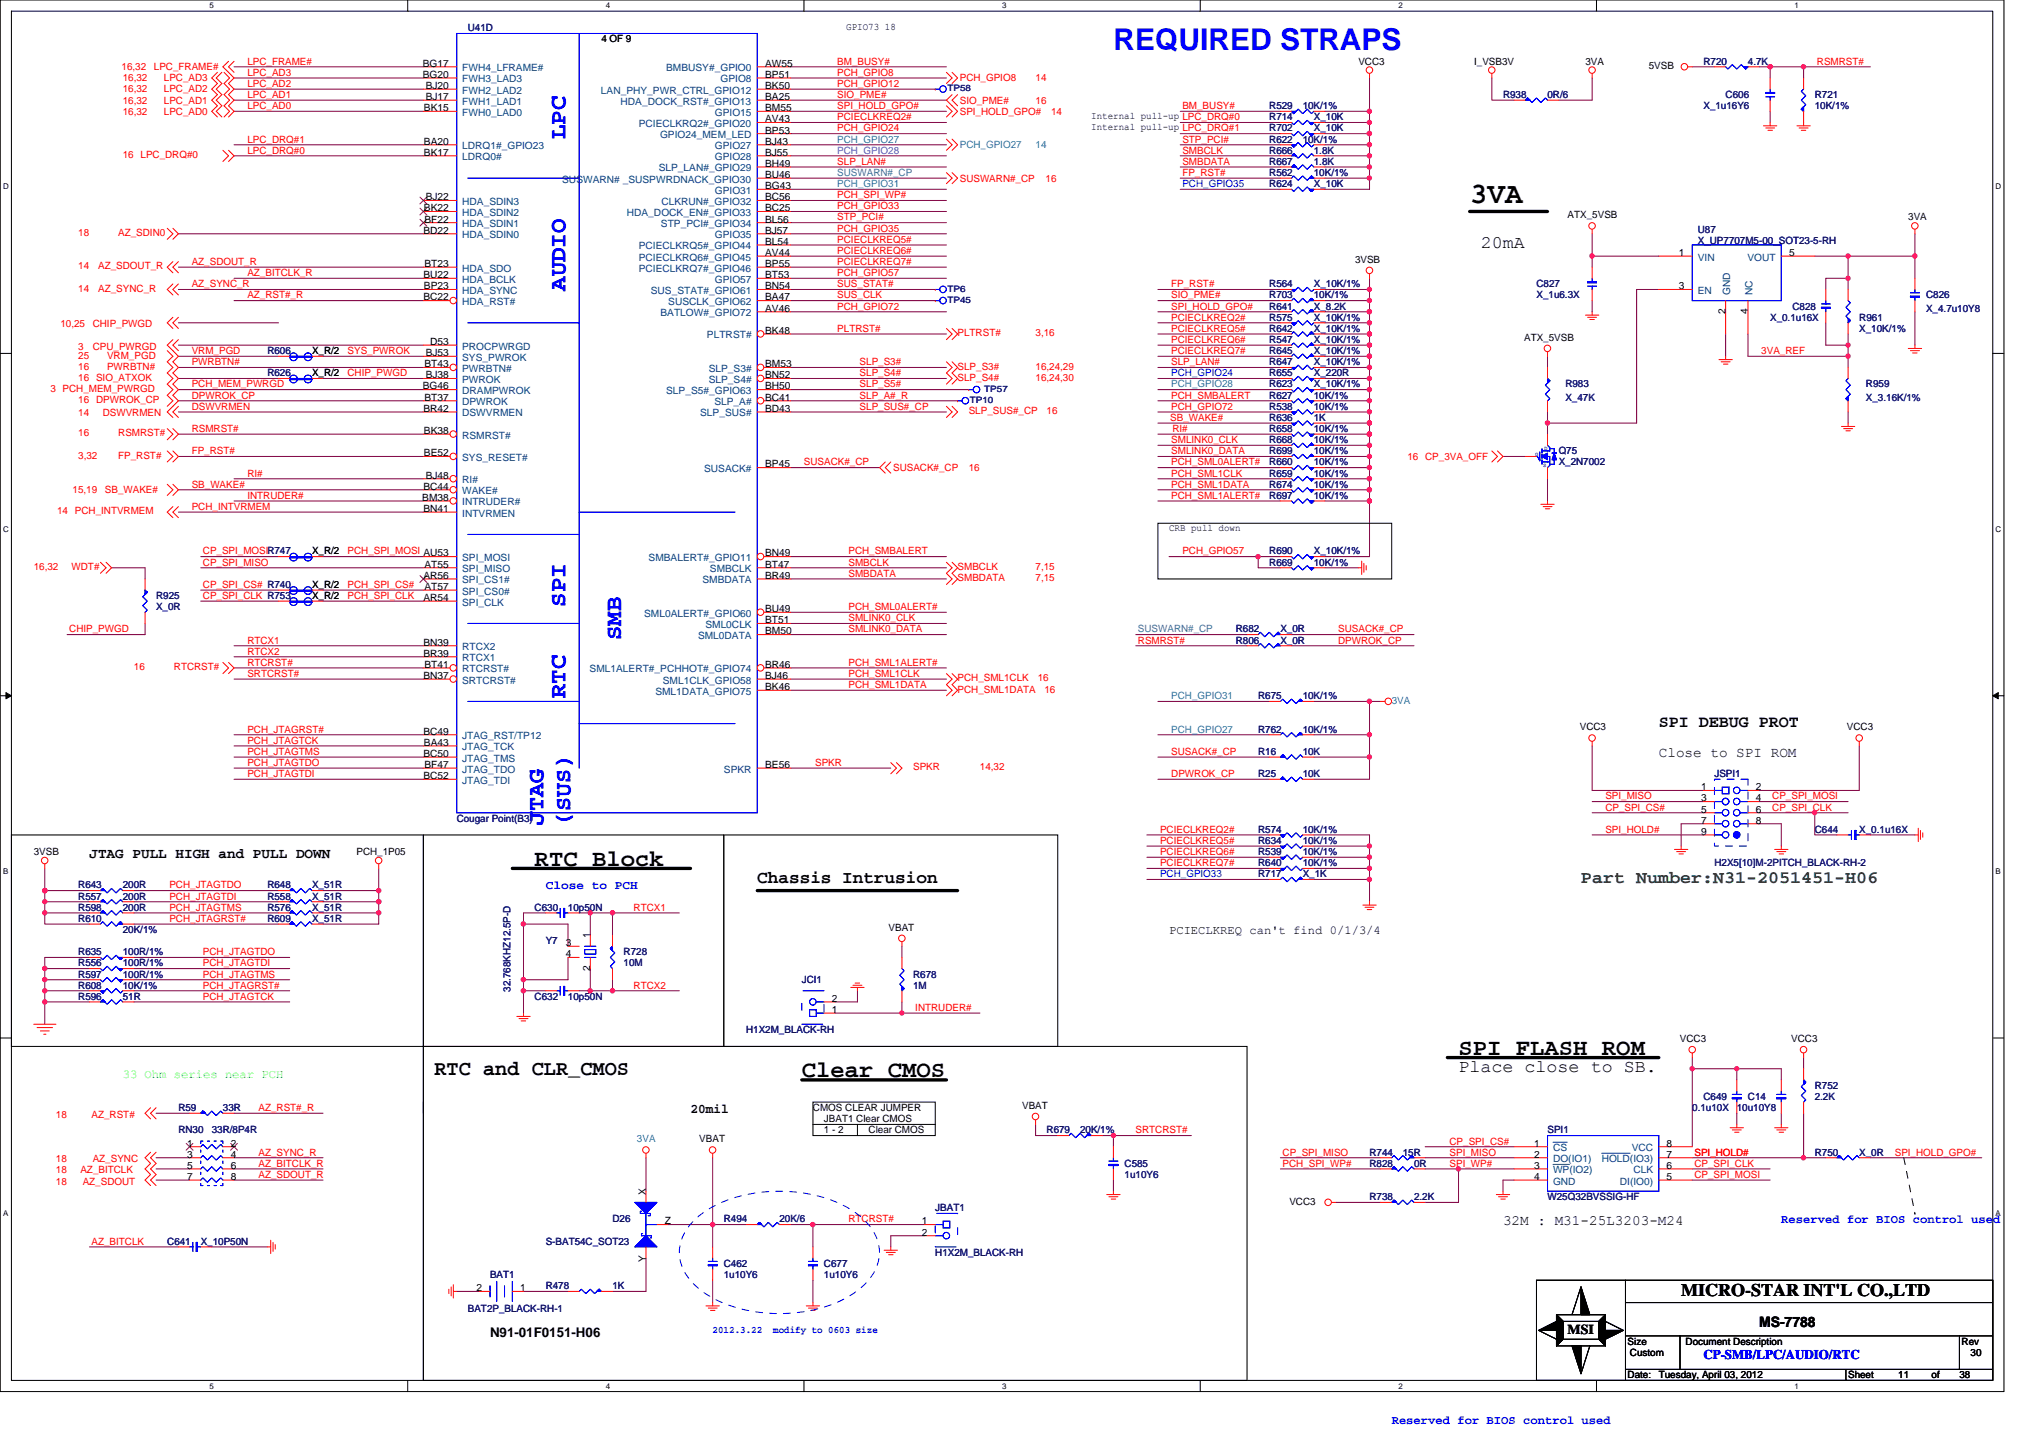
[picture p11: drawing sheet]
<svg xmlns="http://www.w3.org/2000/svg" width="297mm" height="210mm" viewBox="0 0 297 210" stroke-linecap="round" stroke-linejoin="round" font-family="sans-serif">
<defs><g id="words">
<text font-size="4.4" fill="#00f" x="162.6" y="7.3">REQUIRED STRAPS</text>
<text font-size="4.4" x="214.6" y="29.7">3VA</text>
<g font-size="3.4" fill="#00f">
<text x="82.6" y="20.3" transform="rotate(-90 82.6 20.3)">LPC</text>
<text x="82.6" y="42.4" transform="rotate(-90 82.6 42.4)">AUDIO</text>
<text x="82.6" y="88.6" transform="rotate(-90 82.6 88.6)">SPI</text>
<text x="90.7" y="93.5" transform="rotate(-90 90.7 93.5)">SMB</text>
<text x="82.6" y="101.9" transform="rotate(-90 82.6 101.9)">RTC</text>
<text x="79.4" y="120.5" transform="rotate(-90 79.4 120.5)">JTAG</text>
<text x="83.3" y="120.5" transform="rotate(-90 83.3 120.5)">(SUS)</text>
</g>
<g font-size="3.4">
<text x="78.1" y="126.4">RTC Block</text>
<text x="213" y="154">SPI FLASH ROM</text>
<text x="117.1" y="157.3">Clear CMOS</text>
</g>
<text font-size="3.1" x="63.4" y="157">RTC and CLR_CMOS</text>
<g font-size="2.6">
<text x="216.3" y="36.2">20mA</text>
<text x="110.6" y="129">Chassis Intrusion</text>
<text x="213" y="156.5">Place close to SB.</text>
<text x="245.5" y="189.3">MICRO-STAR INT'L CO.,LTD</text>
</g>
<text font-size="2.6" fill="#008000" x="230.9" y="129">Part Number:N31-2051451-H06</text>
<text font-size="2.4" x="242.2" y="106.1">SPI DEBUG PROT</text>
<g font-size="2.1">
<text x="242.2" y="110.6">Close to SPI ROM</text>
<text x="13.1" y="125.3">JTAG PULL HIGH and PULL DOWN</text>
<text x="219.5" y="178.9">32M : M31-25L3203-M24</text>
<text x="256.9" y="193.8">MS-7788</text>
</g>
<text font-size="2" x="228.9" y="194.8">MSI</text>
<g font-size="1.9">
<text x="100.8" y="162.6">20mil</text>
<text x="71.6" y="195.3">N91-01F0151-H06</text>
</g>
<text font-size="1.9" fill="#00f" x="248.8" y="198.5">CP-SMB/LPC/AUDIO/RTC</text>
<g font-size="1.8" fill="#00f">
<text x="79.7" y="129.9">Close to PCH</text>
<text x="260.1" y="178.6">Reserved for BIOS control used</text>
<text x="203.2" y="207.9">Reserved for BIOS control used</text>
</g>
<text font-size="1.8" x="170.7" y="136.3">PCIECLKREQ can't find 0/1/3/4</text>
<text font-size="1.8" fill="#0f0" x="17.9" y="157.5">33 Ohm series near PCH</text>
<g font-size="1.5" fill="#000080">
<text x="68.3" y="4.6">U41D</text>
<text x="248.8" y="9.4">R720</text>
<text x="255.3" y="9.4">4.7K</text>
<text x="185.4" y="17.6">R714</text>
<text x="185.4" y="15.9">R529</text>
<text x="190.2" y="15.9">10K/1%</text>
<text x="191.9" y="17.6">X_10K</text>
<text x="219.5" y="14.3">R938</text>
<text x="226" y="14.3">0R/6</text>
<text x="248.8" y="15.9">X_1u16Y6</text>
<text x="252" y="14.3">C606</text>
<text x="265" y="14.3">R721</text>
<text x="265" y="15.9">10K/1%</text>
<text x="185.4" y="19.2">R702</text>
<text x="185.4" y="20.8">R622</text>
<text x="185.4" y="22.5">R666</text>
<text x="190.2" y="20.8">10K/1%</text>
<text x="191.9" y="19.2">X_10K</text>
<text x="191.9" y="22.5">1.8K</text>
<text x="185.4" y="27.3">R624</text>
<text x="185.4" y="25.7">R562</text>
<text x="185.4" y="24.1">R667</text>
<text x="191.9" y="27.3">X_10K</text>
<text x="191.9" y="25.7">10K/1%</text>
<text x="191.9" y="24.1">1.8K</text>
<text x="247.9" y="34">U87</text>
<text x="247.9" y="35.6">X_UP7707M5-00_SOT23-5-RH</text>
<text x="185.4" y="42">R564</text>
<text x="191.9" y="42">X_10K/1%</text>
<text x="224.4" y="42">C827</text>
<text x="185.4" y="43.6">R703</text>
<text x="185.4" y="46.8">R575</text>
<text x="185.4" y="45.2">R641</text>
<text x="191.9" y="43.6">10K/1%</text>
<text x="191.9" y="46.8">X_10K/1%</text>
<text x="191.9" y="45.2">X_8.2K</text>
<text x="224.4" y="43.6">X_1u6.3X</text>
<text x="258.5" y="46.8">X_0.1u16X</text>
<text x="261.8" y="45.2">C828</text>
<text x="271.5" y="46.8">R961</text>
<text x="281.3" y="43.6">C826</text>
<text x="281.3" y="45.5">X_4.7u10Y8</text>
<text x="39" y="51.7">R606</text>
<text x="185.4" y="53.3">R647</text>
<text x="185.4" y="50.1">R547</text>
<text x="185.4" y="51.7">R645</text>
<text x="185.4" y="48.5">R642</text>
<text x="191.9" y="53.3">X_10K/1%</text>
<text x="191.9" y="50.1">X_10K/1%</text>
<text x="191.9" y="51.7">X_10K/1%</text>
<text x="191.9" y="48.5">X_10K/1%</text>
<text x="271.5" y="48.4">X_10K/1%</text>
<text x="39" y="55">R626</text>
<text x="185.4" y="56.6">R623</text>
<text x="185.4" y="55">R655</text>
<text x="185.4" y="59.8">R538</text>
<text x="185.4" y="58.2">R627</text>
<text x="191.9" y="56.6">X_10K/1%</text>
<text x="191.9" y="55">X_220R</text>
<text x="191.9" y="59.8">10K/1%</text>
<text x="191.9" y="58.2">10K/1%</text>
<text x="228.6" y="56.6">R983</text>
<text x="228.6" y="58.5">X_47K</text>
<text x="272.5" y="56.6">R959</text>
<text x="272.5" y="58.5">X_3.16K/1%</text>
<text x="185.4" y="64.7">R668</text>
<text x="185.4" y="61.5">R636</text>
<text x="185.4" y="63.1">R658</text>
<text x="191.9" y="64.7">10K/1%</text>
<text x="191.9" y="61.5">1K</text>
<text x="191.9" y="63.1">10K/1%</text>
<text x="185.4" y="69.6">R659</text>
<text x="185.4" y="71.2">R674</text>
<text x="185.4" y="66.3">R699</text>
<text x="185.4" y="68">R660</text>
<text x="191.9" y="69.6">10K/1%</text>
<text x="191.9" y="71.2">10K/1%</text>
<text x="191.9" y="66.3">10K/1%</text>
<text x="191.9" y="68">10K/1%</text>
<text x="227.6" y="66.3">Q75</text>
<text x="227.6" y="68">X_2N7002</text>
<text x="185.4" y="72.8">R697</text>
<text x="191.9" y="72.8">10K/1%</text>
<text x="185.4" y="81">R690</text>
<text x="185.4" y="82.6">R669</text>
<text x="191.9" y="81">X_10K/1%</text>
<text x="191.9" y="82.6">10K/1%</text>
<text x="22.8" y="87.5">R925</text>
<text x="22.8" y="89.1">X_0R</text>
<text x="180.5" y="94">R806</text>
<text x="180.5" y="92.4">R682</text>
<text x="187" y="94">X_0R</text>
<text x="187" y="92.4">X_0R</text>
<text x="183.7" y="102.1">R675</text>
<text x="183.7" y="107">R762</text>
<text x="190.2" y="102.1">10K/1%</text>
<text x="190.2" y="107">10K/1%</text>
<text x="183.7" y="110.2">R16</text>
<text x="183.7" y="113.5">R25</text>
<text x="190.2" y="110.2">10K</text>
<text x="190.2" y="113.5">10K</text>
<text x="250.4" y="113.5">JSPI1</text>
<text x="66.7" y="120">Cougar Point(B3)</text>
<text x="183.7" y="124.9">R539</text>
<text x="183.7" y="121.6">R574</text>
<text x="183.7" y="123.2">R634</text>
<text x="190.2" y="124.9">10K/1%</text>
<text x="190.2" y="121.6">10K/1%</text>
<text x="190.2" y="123.2">10K/1%</text>
<text x="265" y="121.6">C644</text>
<text x="271.5" y="121.6">X_0.1u16X</text>
<text x="11.4" y="129.7">R643</text>
<text x="11.4" y="131.4">R557</text>
<text x="17.9" y="129.7">200R</text>
<text x="17.9" y="131.4">200R</text>
<text x="39" y="129.7">R648</text>
<text x="39" y="131.4">R558</text>
<text x="45.6" y="129.7">X_51R</text>
<text x="45.6" y="131.4">X_51R</text>
<text x="183.7" y="128.1">R717</text>
<text x="183.7" y="126.5">R640</text>
<text x="190.2" y="128.1">X_1K</text>
<text x="190.2" y="126.5">10K/1%</text>
<text x="250.4" y="126.5">H2X5[10]M-2PITCH_BLACK-RH-2</text>
<text x="11.4" y="134.6">R610</text>
<text x="11.4" y="133">R598</text>
<text x="17.9" y="136.2">20K/1%</text>
<text x="17.9" y="133">200R</text>
<text x="39" y="134.6">R609</text>
<text x="39" y="133">R576</text>
<text x="45.6" y="134.6">X_51R</text>
<text x="45.6" y="133">X_51R</text>
<text x="78.1" y="133">C630</text>
<text x="79.7" y="137.9">Y7</text>
<text x="82.9" y="133">10p50N</text>
<text x="11.4" y="141.1">R556</text>
<text x="11.4" y="142.7">R597</text>
<text x="11.4" y="139.5">R635</text>
<text x="17.9" y="141.1">100R/1%</text>
<text x="17.9" y="142.7">100R/1%</text>
<text x="17.9" y="139.5">100R/1%</text>
<text x="91.1" y="139.5">R728</text>
<text x="91.1" y="141.1">10M</text>
<text x="117.1" y="143.6">JCI1</text>
<text x="133.3" y="142.7">R678</text>
<text x="11.4" y="144.4">R608</text>
<text x="11.4" y="146">R596</text>
<text x="17.9" y="144.4">10K/1%</text>
<text x="17.9" y="146">51R</text>
<text x="74.5" y="144.8" transform="rotate(-90 74.5 144.8)">32.768KHZ12.5P-D</text>
<text x="78.1" y="146">C632</text>
<text x="82.9" y="146">10p50N</text>
<text x="133.3" y="144.4">1M</text>
<text x="109" y="150.9">H1X2M_BLACK-RH</text>
<text x="248.8" y="160.6">C649</text>
<text x="255.3" y="160.6">C14</text>
<text x="265" y="159">R752</text>
<text x="265" y="160.6">2.2K</text>
<text x="26.1" y="162.2">R59</text>
<text x="26.1" y="165.5">RN30</text>
<text x="30.9" y="165.5">33R/8P4R</text>
<text x="32.6" y="162.2">33R</text>
<text x="152.8" y="165.5">R679</text>
<text x="157.7" y="165.5">20K/1%</text>
<text x="226" y="165.5">SPI1</text>
<text x="247.1" y="162.2">0.1u10X</text>
<text x="253.6" y="162.2">10u10Y8</text>
<text x="164.2" y="170.4">C585</text>
<text x="164.2" y="172">1u10Y6</text>
<text x="200" y="170.4">R828</text>
<text x="200" y="168.8">R744</text>
<text x="204.9" y="168.8">15R</text>
<text x="206.5" y="170.4">0R</text>
<text x="265" y="168.8">R750</text>
<text x="271.5" y="168.8">X_0R</text>
<text x="89.4" y="178.5">D26</text>
<text x="105.7" y="178.5">R494</text>
<text x="113.8" y="178.5">20K/6</text>
<text x="136.6" y="176.9">JBAT1</text>
<text x="200" y="175.3">R738</text>
<text x="206.5" y="175.3">2.2K</text>
<text x="226" y="175.3">W25Q32BVSSIG-HF</text>
<text x="24.4" y="181.8">C641</text>
<text x="29.3" y="181.8">X_10P50N</text>
<text x="79.7" y="181.8">S-BAT54C_SOT23</text>
<text x="105.7" y="185">C462</text>
<text x="120.3" y="185">C677</text>
<text x="136.6" y="183.4">H1X2M_BLACK-RH</text>
<text x="68.3" y="191.5">BAT2P_BLACK-RH-1</text>
<text x="71.6" y="186.6">BAT1</text>
<text x="79.7" y="188.3">R478</text>
<text x="89.4" y="188.3">1K</text>
<text x="105.7" y="186.6">1u10Y6</text>
<text x="120.3" y="186.6">1u10Y6</text>
</g>
<g font-size="1.5">
<text x="123.6" y="4.4">GPIO73 18</text>
<text x="61.7" y="11.4">BG20</text>
<text x="61.7" y="9.7">BG17</text>
<text x="87.8" y="6.2">4 OF 9</text>
<text x="111.7" y="11.4">BP51</text>
<text x="111.7" y="9.7">AW55</text>
<text x="198.4" y="9.4">VCC3</text>
<text x="215.3" y="9.4">I_VSB3V</text>
<text x="231.5" y="9.4">3VA</text>
<text x="240.8" y="10.1">5VSB</text>
<text x="61.9" y="16.2">BK15</text>
<text x="62.2" y="13">BJ20</text>
<text x="62.2" y="14.6">BJ17</text>
<text x="111.7" y="13">BK50</text>
<text x="111.7" y="16.2">BM55</text>
<text x="111.7" y="17.9">AV43</text>
<text x="111.7" y="14.6">BA25</text>
<text x="159.4" y="17.4">Internal pull-up LPC_DRQ#0</text>
<text x="61.9" y="22.7">BK17</text>
<text x="61.9" y="21.1">BA20</text>
<text x="111.7" y="21.1">BJ43</text>
<text x="111.7" y="22.7">BJ55</text>
<text x="111.7" y="19.5">BP53</text>
<text x="159.4" y="19.1">Internal pull-up LPC_DRQ#1</text>
<text x="62.2" y="29.3">BJ22</text>
<text x="111.7" y="26">BU46</text>
<text x="111.7" y="29.3">BC56</text>
<text x="111.7" y="27.6">BG43</text>
<text x="111.7" y="24.4">BH49</text>
<text x="61.8" y="34.1">BD22</text>
<text x="61.9" y="30.9">BK22</text>
<text x="62" y="32.5">BF22</text>
<text x="111.7" y="32.5">BL56</text>
<text x="111.7" y="34.1">BJ57</text>
<text x="111.7" y="35.8">BL54</text>
<text x="111.7" y="30.9">BC25</text>
<text x="228.9" y="31.9">ATX_5VSB</text>
<text x="278.7" y="32.2">3VA</text>
<text x="61.8" y="40.6">BU22</text>
<text x="62" y="39">BT23</text>
<text x="111.7" y="40.6">BT53</text>
<text x="111.7" y="39">BP55</text>
<text x="111.7" y="37.4">AV44</text>
<text x="197.9" y="38.4">3VSB</text>
<text x="245.2" y="37.4">1</text>
<text x="261.3" y="37.4">5</text>
<text x="61.8" y="43.9">BC22</text>
<text x="61.9" y="42.2">BP23</text>
<text x="111.7" y="42.2">BN54</text>
<text x="111.7" y="43.9">BA47</text>
<text x="111.7" y="45.5">AV46</text>
<text x="245.2" y="42.2">3</text>
<text x="252" y="45.9" transform="rotate(-90 252 45.9)">2</text>
<text x="255.2" y="45.9" transform="rotate(-90 255.2 45.9)">4</text>
<text x="45.6" y="51.7">X_R/2</text>
<text x="62" y="53.6">BT43</text>
<text x="62.2" y="52">BJ53</text>
<text x="62.8" y="50.4">D53</text>
<text x="111.7" y="53.6">BM53</text>
<text x="111.7" y="48.7">BK48</text>
<text x="222.6" y="49.8">ATX_5VSB</text>
<text x="45.6" y="55">X_R/2</text>
<text x="61.7" y="56.9">BG46</text>
<text x="62" y="58.5">BT37</text>
<text x="62.2" y="55.2">BJ38</text>
<text x="111.7" y="55.2">BN52</text>
<text x="111.7" y="58.5">BC41</text>
<text x="111.7" y="56.9">BH50</text>
<text x="61.8" y="60.1">BR42</text>
<text x="61.9" y="63.4">BK38</text>
<text x="111.7" y="60.1">BD43</text>
<text x="61.8" y="71.5">BC44</text>
<text x="61.9" y="66.6">BE52</text>
<text x="62.2" y="69.9">BJ48</text>
<text x="111.7" y="68.3">BP45</text>
<text x="61.7" y="73.1">BM38</text>
<text x="61.8" y="74.8">BN41</text>
<text x="170.7" y="77.6">CRB pull down</text>
<text x="45.6" y="81">X_R/2</text>
<text x="62" y="82.9">AT55</text>
<text x="111.7" y="82.9">BT47</text>
<text x="111.7" y="81.3">BN49</text>
<text x="45.6" y="85.9">X_R/2</text>
<text x="45.6" y="87.5">X_R/2</text>
<text x="61.8" y="87.8">AR54</text>
<text x="61.8" y="84.5">AR56</text>
<text x="62" y="86.1">AT57</text>
<text x="111.7" y="89.4">BU49</text>
<text x="111.7" y="84.5">BR49</text>
<text x="61.8" y="95.9">BR39</text>
<text x="61.8" y="94.3">BN39</text>
<text x="111.7" y="92.6">BM50</text>
<text x="111.7" y="91">BT51</text>
<text x="61.8" y="99.1">BN37</text>
<text x="62" y="97.5">BT41</text>
<text x="111.7" y="100.8">BK46</text>
<text x="111.7" y="97.5">BR46</text>
<text x="111.7" y="99.1">BJ46</text>
<text x="61.8" y="107.3">BC49</text>
<text x="230.7" y="106.7">VCC3</text>
<text x="269.7" y="106.7">VCC3</text>
<text x="61.8" y="113.8">BC52</text>
<text x="61.8" y="110.5">BC50</text>
<text x="61.9" y="108.9">BA43</text>
<text x="62" y="112.1">BF47</text>
<text x="111.7" y="112.1">BE56</text>
<text x="248.4" y="115.4">1</text>
<text x="248.4" y="117">3</text>
<text x="248.4" y="118.7">5</text>
<text x="256.4" y="115.4">2</text>
<text x="256.4" y="117">4</text>
<text x="256.4" y="118.7">6</text>
<text x="4.9" y="124.9">3VSB</text>
<text x="52.1" y="124.9">PCH_1P05</text>
<text x="248.4" y="120.3">7</text>
<text x="248.4" y="121.9">9</text>
<text x="256.4" y="120.3">8</text>
<text x="86.2" y="137" transform="rotate(-90 86.2 137)">1</text>
<text x="129.8" y="135.9">VBAT</text>
<text x="82.6" y="139.8">4</text>
<text x="82.6" y="138.2">3</text>
<text x="86.2" y="141.8" transform="rotate(-90 86.2 141.8)">2</text>
<text x="121.5" y="147.9">1</text>
<text x="121.5" y="146.3">2</text>
<text x="245.3" y="152.2">VCC3</text>
<text x="261.6" y="152.2">VCC3</text>
<text x="149.3" y="161.9">VBAT</text>
<text x="27.3" y="167.4">1</text>
<text x="33.7" y="167.4">2</text>
<text x="102.1" y="166.8">VBAT</text>
<text x="118.7" y="162.2">CMOS CLEAR JUMPER</text>
<text x="120.3" y="165.5">1 - 2</text>
<text x="120.3" y="163.9">JBAT1 Clear CMOS</text>
<text x="126.8" y="165.5">Clear CMOS</text>
<text x="224" y="167.4">1</text>
<text x="243.4" y="167.4">8</text>
<text x="27.3" y="169">3</text>
<text x="27.3" y="170.7">5</text>
<text x="27.3" y="172.3">7</text>
<text x="33.7" y="169">4</text>
<text x="33.7" y="170.7">6</text>
<text x="33.7" y="172.3">8</text>
<text x="224" y="170.7">3</text>
<text x="224" y="169">2</text>
<text x="224" y="172.3">4</text>
<text x="243.4" y="172.3">5</text>
<text x="243.4" y="169">7</text>
<text x="243.4" y="170.7">6</text>
<text x="94.3" y="174.4" transform="rotate(-90 94.3 174.4)">X</text>
<text x="97.1" y="178.8">Z</text>
<text x="134.6" y="178.8">1</text>
<text x="188.3" y="175.9">VCC3</text>
<text x="94.3" y="184.2" transform="rotate(-90 94.3 184.2)">Y</text>
<text x="134.6" y="180.4">2</text>
<text x="69.6" y="188.6">2</text>
<text x="76" y="188.6">1</text>
<text x="237.7" y="196.4">Size</text>
<text x="246.2" y="196.4">Document Description</text>
<text x="286.5" y="196.4">Rev</text>
<text x="237.7" y="201.3">Date:</text>
<text x="238" y="198">Custom</text>
<text x="242.2" y="201.3">Tuesday, April 03, 2012</text>
<text x="269.9" y="201.3">Sheet</text>
<text x="277.2" y="201.3">11</text>
<text x="282.1" y="201.3">of</text>
<text x="286.1" y="201.3">38</text>
<text x="287.8" y="198">30</text>
</g>
<g font-size="1.5" fill="#f00">
<text x="17.8" y="10.3">16,32</text>
<text x="17.9" y="11.9">16,32</text>
<text x="22.5" y="10.3">LPC_FRAME#</text>
<text x="23.9" y="11.9">LPC_AD3</text>
<text x="36.1" y="11.1">LPC_AD3</text>
<text x="36.1" y="9.4">LPC_FRAME#</text>
<text x="122.3" y="9.4">BM_BUSY#</text>
<text x="122.3" y="11.1">PCH_GPIO8</text>
<text x="140.2" y="11.9">PCH_GPIO8</text>
<text x="151.2" y="11.9">14</text>
<text x="265.3" y="9.4">RSMRST#</text>
<text x="17.9" y="15.1">16,32</text>
<text x="17.9" y="13.5">16,32</text>
<text x="17.9" y="16.8">16,32</text>
<text x="23.9" y="15.1">LPC_AD1</text>
<text x="23.9" y="13.5">LPC_AD2</text>
<text x="23.9" y="16.8">LPC_AD0</text>
<text x="36.1" y="14.3">LPC_AD1</text>
<text x="36.1" y="15.9">LPC_AD0</text>
<text x="36.1" y="12.7">LPC_AD2</text>
<text x="122.3" y="14.3">SIO_PME#</text>
<text x="122.3" y="15.9">SPI_HOLD_GPO#</text>
<text x="122.3" y="17.6">PCIECLKREQ2#</text>
<text x="122.3" y="12.7">PCH_GPIO12</text>
<text x="140.2" y="15.1">SIO_PME#</text>
<text x="140.2" y="16.8">SPI_HOLD_GPO#</text>
<text x="151.2" y="15.1">16</text>
<text x="153.5" y="16.8">14</text>
<text x="172.7" y="15.9">BM_BUSY#</text>
<text x="17.9" y="23.1">16 LPC_DRQ#0</text>
<text x="36.1" y="20.8">LPC_DRQ#1</text>
<text x="36.1" y="22.4">LPC_DRQ#0</text>
<text x="122.3" y="19.2">PCH_GPIO24</text>
<text x="172.7" y="22.4">SMBCLK</text>
<text x="172.7" y="20.8">STP_PCI#</text>
<text x="122.3" y="24.1">SLP_LAN#</text>
<text x="122.3" y="29">PCH_SPI_WP#</text>
<text x="140.2" y="26.5">SUSWARN#_CP</text>
<text x="152.7" y="26.5">16</text>
<text x="172.7" y="25.7">FP_RST#</text>
<text x="172.7" y="24.1">SMBDATA</text>
<text x="11.4" y="34.5">18</text>
<text x="17.3" y="34.5">AZ_SDIN0</text>
<text x="122.3" y="30.6">PCH_GPIO33</text>
<text x="122.3" y="32.2">STP_PCI#</text>
<text x="122.3" y="35.5">PCIECLKREQ5#</text>
<text x="122.3" y="33.8">PCH_GPIO35</text>
<text x="11.4" y="39.3">14</text>
<text x="14.3" y="39.3">AZ_SDOUT_R</text>
<text x="28" y="38.7">AZ_SDOUT_R</text>
<text x="28" y="42">AZ_SYNC_R</text>
<text x="36.1" y="40.3">AZ_BITCLK_R</text>
<text x="122.3" y="42">SUS_STAT#</text>
<text x="122.3" y="40.3">PCH_GPIO57</text>
<text x="122.3" y="37.1">PCIECLKREQ6#</text>
<text x="122.3" y="38.7">PCIECLKREQ7#</text>
<text x="171" y="42">FP_RST#</text>
<text x="8.8" y="47.8">10,25</text>
<text x="11.4" y="42.6">14</text>
<text x="13.5" y="47.8">CHIP_PWGD</text>
<text x="14.3" y="42.6">AZ_SYNC_R</text>
<text x="36.1" y="43.6">AZ_RST#_R</text>
<text x="122.3" y="45.2">PCH_GPIO72</text>
<text x="122.3" y="43.6">SUS_CLK</text>
<text x="171" y="45.2">SPI_HOLD_GPO#</text>
<text x="171" y="43.6">SIO_PME#</text>
<text x="171" y="46.8">PCIECLKREQ2#</text>
<text x="11.4" y="52.4">25</text>
<text x="11.4" y="54">16</text>
<text x="11.4" y="51.1">3</text>
<text x="13.5" y="51.1">CPU_PWRGD</text>
<text x="15.6" y="52.4">VRM_PGD</text>
<text x="15.6" y="54">PWRBTN#</text>
<text x="28" y="53.3">PWRBTN#</text>
<text x="28" y="51.7">VRM_PGD</text>
<text x="50.8" y="51.7">SYS_PWROK</text>
<text x="122.3" y="48.5">PLTRST#</text>
<text x="125.5" y="53.3">SLP_S3#</text>
<text x="139.8" y="49.1">PLTRST#</text>
<text x="139.8" y="54">SLP_S3#</text>
<text x="151.2" y="49.1">3,16</text>
<text x="151.2" y="54">16,24,29</text>
<text x="171" y="50.1">PCIECLKREQ6#</text>
<text x="171" y="48.5">PCIECLKREQ5#</text>
<text x="171" y="51.7">PCIECLKREQ7#</text>
<text x="171" y="53.3">SLP_LAN#</text>
<text x="257.2" y="51.7">3VA_REF</text>
<text x="7.4" y="57.2">3 PCH_MEM_PWRGD</text>
<text x="11.4" y="55.6">16 SIO_ATXOK</text>
<text x="11.4" y="58.9">16 DPWROK_CP</text>
<text x="28" y="56.6">PCH_MEM_PWRGD</text>
<text x="28" y="58.2">DPWROK_CP</text>
<text x="28" y="59.8">DSWVRMEN</text>
<text x="50.8" y="54.9">CHIP_PWGD</text>
<text x="125.5" y="54.9">SLP_S4#</text>
<text x="125.5" y="59.8">SLP_SUS#_CP</text>
<text x="125.5" y="58.2">SLP_A#_R</text>
<text x="125.5" y="56.6">SLP_S5#</text>
<text x="139.8" y="55.6">SLP_S4#</text>
<text x="151.2" y="55.6">16,24,30</text>
<text x="171" y="59.8">PCH_GPIO72</text>
<text x="171" y="58.2">PCH_SMBALERT</text>
<text x="11.4" y="60.8">14</text>
<text x="11.4" y="63.7">16</text>
<text x="15" y="60.8">DSWVRMEN</text>
<text x="17.3" y="63.7">RSMRST#</text>
<text x="28" y="63.1">RSMRST#</text>
<text x="141.5" y="60.5">SLP_SUS#_CP</text>
<text x="152.8" y="60.5">16</text>
<text x="170.9" y="61.5">SB_WAKE#</text>
<text x="171" y="64.7">SMLINK0_CLK</text>
<text x="171.2" y="63.1">RI#</text>
<text x="11.4" y="67">3,32</text>
<text x="17.3" y="67">FP_RST#</text>
<text x="28" y="71.2">SB_WAKE#</text>
<text x="28" y="66.3">FP_RST#</text>
<text x="36.1" y="69.6">RI#</text>
<text x="117.4" y="68">SUSACK#_CP</text>
<text x="130.4" y="68.8">SUSACK#_CP</text>
<text x="141.5" y="68.8">16</text>
<text x="171" y="68">PCH_SML0ALERT#</text>
<text x="171" y="69.6">PCH_SML1CLK</text>
<text x="171" y="71.2">PCH_SML1DATA</text>
<text x="171" y="66.3">SMLINK0_DATA</text>
<text x="205.5" y="67.2">16 CP_3VA_OFF</text>
<text x="8.3" y="75.1">14 PCH_INTVRMEM</text>
<text x="10.6" y="72">15,19</text>
<text x="15.3" y="72">SB_WAKE#</text>
<text x="28" y="74.5">PCH_INTVRMEM</text>
<text x="36.1" y="72.8">INTRUDER#</text>
<text x="171" y="72.8">PCH_SML1ALERT#</text>
<text x="4.9" y="83.2">16,32</text>
<text x="10.5" y="83.2">WDT#</text>
<text x="29.6" y="82.6">CP_SPI_MISO</text>
<text x="29.6" y="81">CP_SPI_MOSIR747</text>
<text x="50.8" y="81">PCH_SPI_MOSI AU53</text>
<text x="123.9" y="82.6">SMBCLK</text>
<text x="123.9" y="81">PCH_SMBALERT</text>
<text x="139.8" y="83.2">SMBCLK</text>
<text x="151.2" y="83.2">7,15</text>
<text x="172.7" y="81">PCH_GPIO57</text>
<text x="29.6" y="85.9">CP_SPI_CS# R740</text>
<text x="29.6" y="87.5">CP_SPI_CLK R753</text>
<text x="50.8" y="87.5">PCH_SPI_CLK</text>
<text x="50.8" y="85.9">PCH_SPI_CS#</text>
<text x="123.9" y="89.1">PCH_SML0ALERT#</text>
<text x="123.9" y="84.2">SMBDATA</text>
<text x="139.8" y="84.9">SMBDATA</text>
<text x="151.2" y="84.9">7,15</text>
<text x="10.1" y="92.4">CHIP_PWGD</text>
<text x="36.1" y="94">RTCX1</text>
<text x="36.1" y="95.6">RTCX2</text>
<text x="123.9" y="92.4">SMLINK0_DATA</text>
<text x="123.9" y="90.7">SMLINK0_CLK</text>
<text x="166.2" y="94">RSMRST#</text>
<text x="195.4" y="92.4">SUSACK#_CP</text>
<text x="195.4" y="94">DPWROK_CP</text>
<text x="19.6" y="97.9">16</text>
<text x="25.4" y="97.9">RTCRST#</text>
<text x="36.1" y="98.8">SRTCRST#</text>
<text x="36.1" y="97.2">RTCRST#</text>
<text x="123.9" y="97.2">PCH_SML1ALERT#</text>
<text x="123.9" y="98.8">PCH_SML1CLK</text>
<text x="123.9" y="100.5">PCH_SML1DATA</text>
<text x="139.8" y="99.5">PCH_SML1CLK</text>
<text x="139.8" y="101.1">PCH_SML1DATA</text>
<text x="151.5" y="99.5">16</text>
<text x="152.5" y="101.1">16</text>
<text x="36.1" y="107">PCH_JTAGRST#</text>
<text x="36.1" y="108.6">PCH_JTAGTCK</text>
<text x="36.1" y="110.2">PCH_JTAGTMS</text>
<text x="36.1" y="111.8">PCH_JTAGTDO</text>
<text x="36.1" y="113.5">PCH_JTAGTDI</text>
<text x="119" y="111.8">SPKR</text>
<text x="133.3" y="112.5">SPKR</text>
<text x="143.1" y="112.5">14,32</text>
<text x="171" y="110.2">SUSACK#_CP</text>
<text x="171" y="113.5">DPWROK_CP</text>
<text x="234.4" y="118.4">CP_SPI_CS#</text>
<text x="234.4" y="116.7">SPI_MISO</text>
<text x="258.8" y="116.7">CP_SPI_MOSI</text>
<text x="258.8" y="118.4">CP_SPI_CLK</text>
<text x="169.4" y="124.9">PCIECLKREQ6#</text>
<text x="169.4" y="123.2">PCIECLKREQ5#</text>
<text x="169.4" y="121.6">PCIECLKREQ2#</text>
<text x="234.4" y="121.6">SPI_HOLD#</text>
<text x="24.7" y="129.7">PCH_JTAGTDO</text>
<text x="24.7" y="131.4">PCH_JTAGTDI</text>
<text x="169.4" y="126.5">PCIECLKREQ7#</text>
<text x="24.7" y="133">PCH_JTAGTMS</text>
<text x="24.7" y="134.6">PCH_JTAGRST#</text>
<text x="92.5" y="133">RTCX1</text>
<text x="29.6" y="141.1">PCH_JTAGTDI</text>
<text x="29.6" y="142.7">PCH_JTAGTMS</text>
<text x="29.6" y="139.5">PCH_JTAGTDO</text>
<text x="29.6" y="146">PCH_JTAGTCK</text>
<text x="29.6" y="144.4">PCH_JTAGRST#</text>
<text x="92.5" y="144.4">RTCX2</text>
<text x="133.7" y="147.6">INTRUDER#</text>
<text x="8.2" y="163.2">18</text>
<text x="13.4" y="163.2">AZ_RST#</text>
<text x="37.8" y="162.2">AZ_RST#_R</text>
<text x="165.8" y="165.5">SRTCRST#</text>
<text x="211.7" y="167.1">CP_SPI_CS#</text>
<text x="8.2" y="171.3">18</text>
<text x="8.2" y="173">18</text>
<text x="8.2" y="169.7">18</text>
<text x="11.7" y="171.3">AZ_BITCLK</text>
<text x="12.1" y="173">AZ_SDOUT</text>
<text x="13.5" y="169.7">AZ_SYNC</text>
<text x="37.8" y="172">AZ_SDOUT_R</text>
<text x="37.8" y="170.4">AZ_BITCLK_R</text>
<text x="37.8" y="168.7">AZ_SYNC_R</text>
<text x="187.3" y="170.4">PCH_SPI_WP#</text>
<text x="187.3" y="168.7">CP_SPI_MISO</text>
<text x="211.7" y="168.7">SPI_MISO</text>
<text x="211.7" y="170.4">SPI_WP#</text>
<text x="247.5" y="172">CP_SPI_MOSI</text>
<text x="247.5" y="168.7">SPI_HOLD#</text>
<text x="247.5" y="170.4">CP_SPI_CLK</text>
<text x="276.7" y="168.7">SPI_HOLD_GPO#</text>
<text x="123.9" y="178.5">RTCRST#</text>
<text x="13.4" y="181.8">AZ_BITCLK</text>
</g>
<g font-size="1.5" fill="#004080">
<text x="67.5" y="10.4">FWH4_LFRAME#</text>
<text x="97.3" y="10.4">BMBUSY#_GPIO0</text>
<text x="67.5" y="12">FWH3_LAD3</text>
<text x="67.5" y="13.7">FWH2_LAD2</text>
<text x="67.5" y="15.3">FWH1_LAD1</text>
<text x="67.5" y="16.9">FWH0_LAD0</text>
<text x="87.8" y="13.7">LAN_PHY_PWR_CTRL_GPIO12</text>
<text x="90.6" y="15.3">HDA_DOCK_RST#_GPIO13</text>
<text x="104.4" y="16.9">GPIO15</text>
<text x="105.2" y="12">GPIO8</text>
<text x="67.5" y="23.4">LDRQ0#</text>
<text x="67.5" y="21.8">LDRQ1#_GPIO23</text>
<text x="93.3" y="18.5">PCIECLKRQ2#_GPIO20</text>
<text x="96.4" y="20.2">GPIO24_MEM_LED</text>
<text x="104.4" y="21.8">GPIO27</text>
<text x="104.4" y="23.4">GPIO28</text>
<text x="67.5" y="29.9">HDA_SDIN3</text>
<text x="82.1" y="26.7">SUSWARN# _SUSPWRDNACK_GPIO30</text>
<text x="96.2" y="25">SLP_LAN#_GPIO29</text>
<text x="96.6" y="29.9">CLKRUN#_GPIO32</text>
<text x="104.4" y="28.3">GPIO31</text>
<text x="67.5" y="34.8">HDA_SDIN0</text>
<text x="67.5" y="33.2">HDA_SDIN1</text>
<text x="67.5" y="31.5">HDA_SDIN2</text>
<text x="91.5" y="31.5">HDA_DOCK_EN#_GPIO33</text>
<text x="96.5" y="33.2">STP_PCI#_GPIO34</text>
<text x="104.4" y="34.8">GPIO35</text>
<text x="67.5" y="39.7">HDA_SDO</text>
<text x="67.5" y="41.3">HDA_BCLK</text>
<text x="93.3" y="39.7">PCIECLKRQ7#_GPIO46</text>
<text x="93.3" y="38.1">PCIECLKRQ6#_GPIO45</text>
<text x="93.3" y="36.4">PCIECLKRQ5#_GPIO44</text>
<text x="104.4" y="41.3">GPIO57</text>
<text x="247.9" y="38.1">VIN</text>
<text x="255.2" y="38.1">VOUT</text>
<text x="67.5" y="44.6">HDA_RST#</text>
<text x="67.5" y="42.9">HDA_SYNC</text>
<text x="95" y="42.9">SUS_STAT#_GPIO61</text>
<text x="96.5" y="46.2">BATLOW#_GPIO72</text>
<text x="97.6" y="44.6">SUSCLK_GPIO62</text>
<text x="247.9" y="42.9">EN</text>
<text x="252.7" y="43.1" transform="rotate(-90 252.7 43.1)">GND</text>
<text x="255.9" y="43.1" transform="rotate(-90 255.9 43.1)">NC</text>
<text x="67.5" y="51.1">PROCPWRGD</text>
<text x="67.5" y="52.7">SYS_PWROK</text>
<text x="103.2" y="49.4">PLTRST#</text>
<text x="67.5" y="54.3">PWRBTN#</text>
<text x="67.5" y="57.6">DRAMPWROK</text>
<text x="67.5" y="55.9">PWROK</text>
<text x="67.5" y="59.2">DPWROK</text>
<text x="97.3" y="57.6">SLP_S5#_GPIO63</text>
<text x="103.5" y="55.9">SLP_S4#</text>
<text x="103.5" y="54.3">SLP_S3#</text>
<text x="104.3" y="59.2">SLP_A#</text>
<text x="67.5" y="64.1">RSMRST#</text>
<text x="67.5" y="60.8">DSWVRMEN</text>
<text x="102.3" y="60.8">SLP_SUS#</text>
<text x="67.5" y="67.3">SYS_RESET#</text>
<text x="67.5" y="70.6">RI#</text>
<text x="102.8" y="68.9">SUSACK#</text>
<text x="67.5" y="75.4">INTVRMEN</text>
<text x="67.5" y="72.2">WAKE#</text>
<text x="67.5" y="73.8">INTRUDER#</text>
<text x="67.5" y="81.9">SPI_MOSI</text>
<text x="67.5" y="83.6">SPI_MISO</text>
<text x="94.7" y="81.9">SMBALERT#_GPIO11</text>
<text x="103.7" y="83.6">SMBCLK</text>
<text x="67.5" y="86.8">SPI_CS0#</text>
<text x="67.5" y="88.4">SPI_CLK</text>
<text x="67.5" y="85.2">SPI_CS1#</text>
<text x="102.6" y="85.2">SMBDATA</text>
<text x="67.5" y="95">RTCX2</text>
<text x="94.1" y="90.1">SML0ALERT#_GPIO60</text>
<text x="101.9" y="93.3">SML0DATA</text>
<text x="103" y="91.7">SML0CLK</text>
<text x="67.5" y="98.2">RTCRST#</text>
<text x="67.5" y="96.6">RTCX1</text>
<text x="67.5" y="99.8">SRTCRST#</text>
<text x="86.1" y="98.2">SML1ALERT#_PCHHOT#_GPIO74</text>
<text x="95.7" y="101.5">SML1DATA_GPIO75</text>
<text x="96.8" y="99.8">SML1CLK_GPIO58</text>
<text x="67.5" y="107.9">JTAG_RST/TP12</text>
<text x="67.5" y="109.6">JTAG_TCK</text>
<text x="67.5" y="112.8">JTAG_TDO</text>
<text x="67.5" y="111.2">JTAG_TMS</text>
<text x="105.7" y="112.8">SPKR</text>
<text x="67.5" y="114.4">JTAG_TDI</text>
<text x="226.8" y="168.1">CS</text>
<text x="226.8" y="169.7">DO(IO1)</text>
<text x="226.8" y="171.3">WP(IO2)</text>
<text x="226.8" y="173">GND</text>
<text x="233.9" y="169.7">HOLD(IO3)</text>
<text x="236.6" y="173">DI(IO0)</text>
<text x="238.3" y="168.1">VCC</text>
<text x="238.5" y="171.3">CLK</text>
</g>
<g font-size="1.5" fill="#0080ff">
<text x="122.3" y="20.8">PCH_GPIO27</text>
<text x="140.2" y="21.6">PCH_GPIO27</text>
<text x="151.2" y="21.6">14</text>
<text x="122.3" y="27.3">PCH_GPIO31</text>
<text x="171" y="56.6">PCH_GPIO28</text>
<text x="171" y="102.1">PCH_GPIO31</text>
<text x="171" y="107">PCH_GPIO27</text>
<text x="203.2" y="102.8">3VA</text>
<text x="93" y="166.8">3VA</text>
</g>
<text font-size="1.5" fill="#8000ff" x="122.3" y="22.4">PCH_GPIO28</text>
<g font-size="1.5" fill="#408080">
<text x="122.3" y="25.7">SUSWARN#_CP</text>
<text x="166.2" y="92.4">SUSWARN#_CP</text>
</g>
<g font-size="1.5" fill="#00f">
<text x="172.7" y="27.3">PCH_GPIO35</text>
<text x="171" y="54.9">PCH_GPIO24</text>
<text x="169.4" y="128.1">PCH_GPIO33</text>
<text x="104.1" y="194.6">2012.3.22</text>
<text x="112.9" y="194.6">modify to 0603 size</text>
</g>
<g font-size="1.3" fill="#000080">
<text x="138.4" y="13.4">TP58</text>
<text x="138.4" y="44.2">TP45</text>
<text x="138.4" y="42.6">TP6</text>
<text x="141.6" y="58.9">TP10</text>
<text x="143.7" y="57.3">TP57</text>
</g>
<g font-size="1.2">
<text x="30.6" y="1.2">5</text>
<text x="88.5" y="1.2">4</text>
<text x="146.3" y="1.2">3</text>
<text x="204.2" y="1.2">2</text>
<text x="262.1" y="1.2">1</text>
<text x=".5" y="27.6">D</text>
<text x="291.4" y="27.6">D</text>
<text x=".5" y="77.6">C</text>
<text x="291.4" y="77.6">C</text>
<text x=".5" y="127.6">B</text>
<text x="291.4" y="127.6">B</text>
<text x=".5" y="177.6">A</text>
<text x="291.4" y="177.6">A</text>
<text x="30.6" y="202.8">5</text>
<text x="88.5" y="202.8">4</text>
<text x="146.3" y="202.8">3</text>
<text x="204.2" y="202.8">2</text>
<text x="262.1" y="202.8">1</text>
</g>
<g font-size=".8" fill="#00f">
<text x="225.5" y="65.7">D</text>
<text x="224.2" y="66.6">G</text>
<text x="225.4" y="68.3">S</text>
</g>
</g></defs>
<path d="M0 0h292.6v203.2h-292.6zM1.7 1.6h289.3v200h-289.3z" fill="none" stroke="#000" stroke-width=".15"/>
<g fill="#fff">
<path d="M30.6 .2h.6v1.3h-.6z"/>
<path d="M30.6 201.8h.6v1.3h-.6z"/>
</g>
<path d="M59.5 0v1.6M59.5 201.6v1.6" fill="none" stroke="#000" stroke-width=".15"/>
<g fill="#fff">
<path d="M88.5 .2h.6v1.3h-.6z"/>
<path d="M88.5 201.8h.6v1.3h-.6z"/>
</g>
<path d="M117.4 0v1.6M117.4 201.6v1.6" fill="none" stroke="#000" stroke-width=".15"/>
<g fill="#fff">
<path d="M146.3 .2h.7v1.3h-.7z"/>
<path d="M146.3 201.8h.7v1.3h-.7z"/>
</g>
<path d="M175.3 0v1.6M175.3 201.6v1.6" fill="none" stroke="#000" stroke-width=".15"/>
<g fill="#fff">
<path d="M204.2 .2h.6v1.3h-.6z"/>
<path d="M204.2 201.8h.6v1.3h-.6z"/>
</g>
<path d="M233.1 0v1.6M233.1 201.6v1.6" fill="none" stroke="#000" stroke-width=".15"/>
<g fill="#fff">
<path d="M262.1 .2h.6v1.3h-.6z"/>
<path d="M262.1 201.8h.6v1.3h-.6z"/>
<path d="M.5 26.6h.8v1.3h-.8z"/>
<path d="M291.4 26.6h.9v1.3h-.9z"/>
<path d="M.5 76.6h.8v1.3h-.8z"/>
<path d="M291.4 76.6h.9v1.3h-.9z"/>
</g>
<path d="M0 51.6h1.7M291 51.6h1.6" fill="none" stroke="#000" stroke-width=".15"/>
<g fill="#fff">
<path d="M.5 126.6h.7v1.3h-.7z"/>
<path d="M291.4 126.6h.8v1.3h-.8z"/>
</g>
<path d="M0 101.6h1.7M291 101.6h1.6" fill="none" stroke="#000" stroke-width=".15"/>
<path d="M.9 101.1l.8 .5-.8 .4zM291 101.6l.8-.5v.9z" fill="#000" stroke="#000" stroke-width=".15"/>
<g fill="#fff">
<path d="M.5 176.6h.7v1.2h-.7z"/>
<path d="M291.4 176.6h.8v1.2h-.8z"/>
</g>
<g fill="none" stroke="#000" stroke-width=".15">
<path d="M169.1 76.4h34.1v8.1h-34.1zM1.7 121.9h60.1v30.9h-60.1zM61.8 121.9h43.9v30.9h-43.9zM105.7 121.9h48.8v30.9h-48.8zM0 151.6h1.7M61.8 152.8h120.3v48.8h-120.3zM61.8 152.8v9.8M291 151.6h1.6M61.8 160.9v40.7M118.7 160.9h17.9v4.9h-17.9zM118.7 164.2h17.9M125.2 164.2v1.6"/>
<path d="M224.4 186.9h66.6v14.7h-66.6zM224.7 194.3l2.6 1.3M227.3 192h7.2v4.5h-7.2zM227.3 192l1 1M228.3 193h5.2v2.6h-5.2zM228.3 195.6l-1 .9M230.9 187.9l-1.3 4.1M232.2 196.5l-1.3 4.1M233.5 195.6l1 .9M234.5 192l-1 1M234.5 193l2.6 1.3M237.4 190.2h53.6"/>
<path d="M237.4 186.9v14.7M237.4 200h53.6M237.4 195.1h53.6M245.3 195.1v4.9M269.6 200v1.6M286.1 195.1v4.9"/>
</g>
<g fill="none" stroke="#800040" stroke-width=".15">
<path d="M34.2 14.6h27.6M34.2 11.4h27.6M34.2 16.3h27.6M34.2 9.8h27.6M34.2 13h27.6M115.5 9.8h22.7M115.5 14.6h22.7M115.5 16.3h22.7M115.5 17.9h22.7M115.5 11.4h22.7M115.5 19.5h22.7M115.5 13h21.1"/>
<path d="M172.4 16.3h14.6M172.4 17.9h14.6M172.4 19.5h14.6M193.5 17.9h6.5M193.5 19.5h6.5M193.5 16.3h6.5M200 17.9v1.6M200 19.5v1.6M200 16.3v1.6M200 11.4v4.9M217.9 11.4v3.2h3.2M232.5 11.4v3.2h-4.9"/>
<path d="M247.1 9.8h3.3M256.9 9.8h1.6M258.5 9.8h4.9M258.5 16.3v1.6M258.5 9.8v1.6M263.4 9.8v1.6M263.4 9.8h9.8M26.1 34.1h35.7M26.1 39h35.7M34.2 21.1h27.6M34.2 22.8h27.6M115.5 34.1h22.7"/>
<path d="M115.5 21.1h22.7M115.5 24.4h22.7M115.5 22.8h22.7M115.5 30.9h22.7M115.5 32.5h22.7M115.5 27.6h22.7M115.5 35.8h22.7M115.5 37.4h22.7M115.5 39h22.7M115.5 26h22.7M115.5 29.3h22.7M172.4 22.8h14.6"/>
<path d="M172.4 21.1h14.6M172.4 27.6h14.6M172.4 26h14.6M172.4 24.4h14.6M193.5 22.8h6.5M193.5 26h6.5M193.5 24.4h6.5M193.5 21.1h6.5M200 21.1v1.7M200 22.8v1.6M200 24.4v1.6M200 26v1.6h-6.5"/>
<path d="M232.5 37.4h9.7M232.5 34.1v3.3M232.5 37.4v1.6M265 37.4h4.9M269.9 37.4v3.2M269.9 37.4h9.8M279.7 34.1v3.3M279.7 37.4v3.2M26.1 52h14.6M26.1 55.3h14.6M26.1 47.1h14.6M26.1 56.9h35.7"/>
<path d="M26.1 53.7h35.7M26.1 50.4h35.7M26.1 58.5h35.7M26.1 42.3h35.7M34.2 40.6h27.6M34.2 43.9h27.6M47.2 55.3h14.6M47.2 52h14.6M115.5 48.8h22.7M115.5 53.7h22.7M115.5 55.3h22.7M115.5 40.6h22.7"/>
<path d="M115.5 45.5h22.7M115.5 42.3h21.1M115.5 43.9h21.1M115.5 58.5h24.3M115.5 56.9h26M169.1 45.5h17.9M169.1 43.9h17.9M169.1 47.1h17.9M169.1 56.9h17.9M169.1 50.4h17.9M169.1 48.8h17.9M169.1 52h17.9"/>
<path d="M169.1 42.3h17.9M169.1 53.7h17.9M169.1 55.3h17.9M169.1 58.5h17.9M193.5 42.3h6.5M193.5 48.8h6.5M193.5 50.4h6.5M193.5 52h6.5M193.5 45.5h6.5M193.5 53.7h6.5M193.5 43.9h6.5M193.5 47.1h6.5"/>
<path d="M193.5 55.3h6.5M193.5 56.9h6.5M200 48.8v1.6M200 50.4v1.6M200 43.9v1.6M200 52v1.7M200 45.5v1.6M200 47.1v1.7M200 53.7v1.6M200 40.6v1.7M200 55.3v1.6M200 58.5v1.7"/>
<path d="M200 56.9v1.6h-6.5M200 42.3v1.6M226 52v1.7M232.5 43.9v1.6M242.2 42.3h-3.2v19.5h-13M252 48.8v3.2M255.3 48.8v3.2h14.6M266.6 47.1v3.3h3.3M269.9 40.6h-3.3v1.7M269.9 50.4v1.6M269.9 52v1.7M269.9 40.6v1.7"/>
<path d="M269.9 48.8v1.6M279.7 45.5v4.9M26.1 71.5h35.7M26.1 63.4h35.7M26.1 74.8h35.7M26.1 60.2h35.7M26.1 66.7h35.7M34.2 73.2h27.6M34.2 69.9h27.6M115.5 60.2h22.7M115.5 68.3h13M169.1 68.3h17.9"/>
<path d="M169.1 60.2h17.9M169.1 65h17.9M169.1 73.2h17.9M169.1 69.9h17.9M169.1 71.5h17.9M169.1 63.4h17.9M169.1 61.8h17.9M169.1 66.7h17.9M193.5 73.2h6.5M193.5 68.3h6.5M193.5 71.5h6.5M193.5 69.9h6.5"/>
<path d="M193.5 63.4h6.5M193.5 60.2h6.5M193.5 61.8h6.5M193.5 66.7h6.5M193.5 65h6.5M200 73.2v8.1h-6.5M200 65v1.7M200 61.8v1.6M200 66.7v1.6M200 68.3v1.6M200 69.9v1.6M200 71.5v1.7"/>
<path d="M200 60.2v1.6M200 63.4v1.6M219.5 66.7h3.3M226 61.8v1.6M226 69.9v3.3M226 60.2v1.6M269.9 60.2v1.6M16.3 82.9h4.9v1.6M21.2 91v1.7h-11.4M29.3 81.3h11.4M29.3 86.2h11.4M29.3 87.8h11.4"/>
<path d="M29.3 82.9h32.5M34.2 94.3h27.6M34.2 95.9h27.6M34.2 99.2h27.6M34.2 97.5h27.6M47.2 81.3h14.6M47.2 87.8h14.6M47.2 86.2h14.6M115.5 89.4h22.7M115.5 92.7h22.7M115.5 97.5h22.7M115.5 84.5h22.7"/>
<path d="M115.5 82.9h22.7M115.5 91h22.7M115.5 99.2h22.7M115.5 81.3h22.7M165.9 92.7h16.2M165.9 94.3h16.2M170.7 81.3h13M183.7 81.3h3.3M183.7 81.3v1.6h3.3M188.6 94.3h17.9M188.6 92.7h17.9M193.5 82.9h4.9"/>
<path d="M34.2 108.9h27.6M34.2 110.6h27.6M34.2 107.3h27.6M34.2 112.2h27.6M34.2 113.8h27.6M115.5 100.8h22.7M115.5 112.2h14.6M169.1 107.3h16.3M169.1 110.6h16.3M169.1 113.8h16.3M169.1 102.4h16.3M191.9 102.4h8.1"/>
<path d="M191.9 110.6h8.1M200 102.4h1.6M200 110.6v3.2h-8.1M200 107.3v3.3M200 102.4v4.9h-8.1M232.5 118.7h16.3M232.5 108.9v6.5h16.3M232.5 117.1h16.3M256.9 117.1h13M256.9 118.7h8.1v3.2h3.3M265 118.7h4.9M271.5 108.9v6.5h-14.6"/>
<path d="M6.5 131.7v1.6M6.5 126.8v3.2M6.5 130v1.7M6.5 133.3h6.6M6.5 131.7h6.6M6.5 130h6.6M6.5 133.3v1.6h6.6M13.1 139.8h-6.6v1.6h6.6M19.6 130h21.1M19.6 131.7h21.1M19.6 133.3h21.1M19.6 134.9h21.1"/>
<path d="M19.6 139.8h22.7M47.2 130h8.1M47.2 131.7h8.1M47.2 133.3h8.1M55.3 130v1.7M55.3 131.7v1.6M55.3 133.3v1.6h-8.1M55.3 126.8v3.2M76.5 134.9h6.4v3.3M76.5 134.9v8.2M79.7 133.3h-3.2v1.6M82.9 139.8v3.3h-6.4"/>
<path d="M84.6 133.3h1.6M86.2 133.3h3.2M86.2 133.3v3.2M89.4 133.3v3.2M89.4 133.3h9.8M131.7 138.2v1.6M167.5 123.5h17.9M167.5 128.4h17.9M167.5 125.2h17.9M167.5 121.9h17.9M167.5 126.8h17.9M191.9 123.5h8.1"/>
<path d="M191.9 121.9h8.1v1.6M191.9 125.2h8.1M191.9 126.8h8.1M191.9 128.4h8.1M200 128.4v3.3M200 123.5v1.7M200 125.2v1.6M200 126.8v1.6M232.5 121.9h16.3M248.8 120.3h-3.3v3.2M256.9 120.3h3.2v3.2M273.2 121.9h6.5"/>
<path d="M6.5 146.3v3.3M6.5 141.4v1.7h6.6M6.5 143.1v1.6h6.6M6.5 144.7v1.6h6.6M19.6 146.3h22.7M19.6 141.4h22.7M19.6 143.1h22.7M19.6 144.7h22.7M76.5 144.7v3.2M76.5 143.1v1.6M76.5 144.7h3.2M84.6 144.7h1.6"/>
<path d="M86.2 144.7h3.2M86.2 141.4v3.3M89.4 143.1v1.6M89.4 144.7h9.8M122 147.9h9.7M125.2 144.7v1.6h-3.2M131.7 146.3v1.6M131.7 147.9h11.4M247.1 156.1h6.5M247.1 154.4v1.7M247.1 156.1v11.3M253.6 156.1h6.5v1.6"/>
<path d="M253.6 156.1v1.6M263.4 154.4v1.7M22.8 169.1h4.9M22.8 170.7h4.9M22.8 172.3h4.9M22.8 162.6h4.9M34.2 172.3h13M34.2 170.7h13M34.2 169.1h13M34.2 162.6h13M94.3 169.1v4.8M97.6 178.8h6.5"/>
<path d="M104.1 169.1v9.7M104.1 178.8v3.3M104.1 178.8h4.9M115.5 178.8h3.2M118.7 178.8h16.3M118.7 178.8v3.3M151.2 164.2v1.6h3.3M161 165.8h1.6v1.6M162.6 165.8h11.4M162.6 172.3v1.6M187 170.7h14.6M187 169.1h14.6"/>
<path d="M195.1 175.6h6.5M208.1 169.1h13M208.1 167.4h13M208.1 170.7h4.9M213 170.7h8.1M213 170.7v4.9h-4.9M221.1 172.3h-1.6v1.6M247.1 169.1h16.3M247.1 172.3h11.4M247.1 170.7h11.4M253.6 162.6v1.6M260.1 162.6v1.6"/>
<path d="M263.4 169.1h3.2M263.4 162.6v6.5M273.2 169.1h16.2M13.1 182.1h13M30.9 182.1h8.1M66.7 188.6h3.3M76.5 188.6h6.4M94.3 183.7v4.9h-4.9M104.1 186.9v3.3M118.7 186.9v3.3M135 180.4h-4.9v1.7"/>
</g>
<g fill="#f0f" stroke="#f0f" stroke-width=".15">
<circle cx="6.5" cy="133.3" r=".32"/>
<circle cx="6.5" cy="131.7" r=".31"/>
<circle cx="6.5" cy="130" r=".32"/>
<circle cx="6.5" cy="146.3" r=".32"/>
<circle cx="6.5" cy="141.4" r=".32"/>
<circle cx="6.5" cy="143" r=".32"/>
<circle cx="6.5" cy="144.7" r=".32"/>
<circle cx="55.3" cy="131.7" r=".31"/>
<circle cx="55.3" cy="130" r=".32"/>
<circle cx="55.3" cy="133.3" r=".32"/>
<circle cx="104.1" cy="178.8" r=".32"/>
<circle cx="118.7" cy="178.8" r=".32"/>
<circle cx="200" cy="42.3" r=".31"/>
<circle cx="200" cy="73.1" r=".32"/>
<circle cx="200" cy="65" r=".32"/>
<circle cx="200" cy="63.4" r=".32"/>
<circle cx="200" cy="61.8" r=".32"/>
<circle cx="200" cy="66.6" r=".31"/>
<circle cx="200" cy="48.8" r=".32"/>
<circle cx="200" cy="50.4" r=".31"/>
<circle cx="200" cy="52" r=".32"/>
<circle cx="200" cy="71.5" r=".32"/>
<circle cx="200" cy="69.9" r=".32"/>
<circle cx="200" cy="68.3" r=".32"/>
<circle cx="200" cy="21.1" r=".32"/>
<circle cx="200" cy="22.8" r=".32"/>
<circle cx="200" cy="26" r=".31"/>
<circle cx="200" cy="24.4" r=".32"/>
<circle cx="200" cy="19.5" r=".32"/>
<circle cx="200" cy="17.9" r=".31"/>
<circle cx="200" cy="45.5" r=".32"/>
<circle cx="200" cy="43.9" r=".32"/>
<circle cx="200" cy="53.6" r=".32"/>
<circle cx="200" cy="16.3" r=".32"/>
<circle cx="200" cy="47.1" r=".32"/>
<circle cx="258.5" cy="9.7" r=".31"/>
<circle cx="263.4" cy="9.7" r=".31"/>
<circle cx="162.6" cy="165.8" r=".32"/>
<circle cx="76.4" cy="144.7" r=".32"/>
<circle cx="86.2" cy="133.3" r=".32"/>
<circle cx="89.4" cy="133.3" r=".32"/>
<circle cx="89.4" cy="144.7" r=".32"/>
<circle cx="86.2" cy="144.7" r=".32"/>
<circle cx="76.4" cy="134.9" r=".32"/>
<circle cx="76.4" cy="143" r=".32"/>
<circle cx="200" cy="60.1" r=".32"/>
<circle cx="200" cy="55.3" r=".32"/>
<circle cx="200" cy="58.5" r=".31"/>
<circle cx="183.7" cy="81.3" r=".32"/>
<circle cx="200" cy="126.8" r=".32"/>
<circle cx="200" cy="128.4" r=".32"/>
<circle cx="200" cy="123.5" r=".31"/>
<circle cx="200" cy="125.2" r=".32"/>
<circle cx="263.4" cy="169.1" r=".32"/>
<circle cx="247.1" cy="156" r=".31"/>
<circle cx="213" cy="170.7" r=".32"/>
<circle cx="253.6" cy="156" r=".31"/>
<circle cx="265" cy="118.7" r=".32"/>
<circle cx="200" cy="107.3" r=".31"/>
<circle cx="200" cy="102.4" r=".32"/>
<circle cx="200" cy="110.5" r=".32"/>
<circle cx="131.7" cy="147.9" r=".31"/>
<circle cx="226" cy="61.8" r=".32"/>
<circle cx="269.9" cy="50.4" r=".31"/>
<circle cx="279.6" cy="37.4" r=".32"/>
<circle cx="269.9" cy="37.4" r=".32"/>
<circle cx="269.9" cy="52" r=".32"/>
<circle cx="269.9" cy="40.6" r=".32"/>
<circle cx="232.5" cy="37.4" r=".32"/>
<circle cx="200" cy="56.9" r=".32"/>
</g>
<g fill="none" stroke="#f00" stroke-width=".15">
<path d="M31.7 10.6l-.8 .8 .8 .8-.8 .8 .8 .8-.8 .8 .8 .9-.8 .8 .8 .8M32.4 10.6l-.8 .8 .8 .8-.8 .8 .8 .8-.8 .8 .8 .9-.8 .8 .8 .8M32.7 10.6l.8 .8-.8 .8 .8 .8-.8 .8 .8 .8-.8 .9 .8 .8-.8 .8M33.4 9l-.8 .8 1.6 1.6-.8 .8 .8 .8-.8 .8 .8 .8-.8 .9 .8 .8-.8 .8M34.2 9l-.8 .8 .8 .8M136.6 13h.1M138.2 10.6l.8 .8-.8 .8M138.2 15.5l.8 .8-.8 .8M139 13.8l-.8 .8 1.6 1.7-.8 .8M139 10.6l.8 .8-.8 .8M139.8 13.8l-.8 .8 .8 .9M187 19.5h1.6"/>
<path d="M187 17.9h1.6M191.9 19.5h1.6M191.9 17.9h1.6M200 10.7v.7M217.9 10.7v.7M232.5 10.7v.7M246.5 9.8h.6M257.5 18.4h2M257.9 18.7h1.3M258.2 19h.6M258.5 17.9v.5M258.5 11.4v1.6"/>
<path d="M258.5 14.6v1.7M262.4 18.4h2M262.7 18.7h1.4M263.1 19h.6M263.4 17.9v.5M24.4 33.3l.8 .8-.8 .8M25.2 33.3l.9 .8-.9 .8M25.2 38.2l-.8 .8 .8 .8M26.1 38.2l-.9 .8 .9 .8M32.6 21.9l.8 .9-.8 .8M33.4 21.9l.8 .9-.8 .8M110.6 39h4.9"/>
<path d="M138.2 20.3l.8 .8-.8 .8M138.2 25.2l.8 .8-.8 .8M139 20.3l.8 .8-.8 .8M139 25.2l.8 .8-.8 .8M187 21.1h1.6M191.9 21.1h1.6M200 40v.6M232.5 33.5v.6M232.5 39v1.6M279.7 33.5v.6M24.4 51.2l.8 .8-.8 .8 .8 .9-.8 .8 .8 .8-.8 .8 .8 .8-.8 .8 .8 .8-.8 .8M25.2 49.6l-.8 .8 1.7 1.6-.9 .8 .9 .9-.9 .8 .9 .8-.9 .8 .9 .8-.9 .8 .9 .8-1.7 1.7 .8 .8"/>
<path d="M25.2 46.3l-.8 .8 .8 .9M25.2 41.5l-.8 .8 .8 .8M26.1 49.6l-.9 .8 .9 .8M26.1 59.3l-.9 .9 .9 .8M26.1 46.3l-.9 .8 .9 .9M26.1 41.5l-.9 .8 .9 .8M40.7 52h1.6M40.7 55.3h1.6M45.6 52h1.6M45.6 55.3h1.6M110.6 42.3h4.9M110.6 40.6h4.9"/>
<path d="M138.2 52.8l.8 .9-.8 .8 .8 .8-.8 .8M138.2 48l.8 .8-.8 .8M138.2 59.3l.8 .9-.8 .8M139 52.8l.8 .9-.8 .8 .8 .8-.8 .8M139 48l.8 .8-.8 .8M139 59.3l.8 .9-.8 .8M139.8 58.5h.1M187 53.7h1.6M187 43.9h1.6M187 50.4h1.6M187 42.3h1.6M191.9 53.7h1.6"/>
<path d="M191.9 43.9h1.6M191.9 50.4h1.6M191.9 42.3h1.6M226 53.7v1.6M226 58.5v1.7M226 51.4v.6M231.5 46h2M231.9 46.3h1.2M232.2 46.7h.6M232.5 45.5v.5M232.5 42.3v1.6M251 52.5h2"/>
<path d="M251.4 52.8h1.3M251.7 53.2h.6M252 52v.5M269.9 42.3v1.6M269.9 47.1v1.7M278.7 50.9h1.9M279 51.2h1.3M279.3 51.5h.7M279.7 50.4v.5M24.4 70.7l.8 .8-.8 .8M24.4 62.6l.8 .8-.8 .8M24.4 65.8l.8 .9-.8 .8"/>
<path d="M25.2 70.7l.9 .8-.9 .8M25.2 62.6l.9 .8-.9 .8M25.2 65.8l.9 .9-.9 .8M25.2 74l-.8 .8 .8 .8M26.1 74l-.9 .8 .9 .8M129.3 67.5l-.8 .8 .8 .8M130.1 67.5l-.8 .8 .8 .8M187 65h1.6M187 61.8h1.6M187 73.2h1.6M191.9 65h1.6M191.9 61.8h1.6"/>
<path d="M191.9 73.2h1.6M217.9 65.8l.8 .9-.8 .8M218.7 65.8l.8 .9-.8 .8M225 73.6h2M225.4 74h1.2M225.7 74.3h.6M226 73.2v.4M268.9 62.3h2M269.2 62.6h1.3M269.6 62.9h.6M269.9 61.8v.5M14.7 82.1l.8 .8-.8 .8"/>
<path d="M15.5 82.1l.8 .8-.8 .8M32.6 96.7l.8 .8-.8 .9M33.4 96.7l.8 .8-.8 .9M40.7 81.3h1.6M40.7 86.2h1.6M45.6 81.3h1.6M45.6 86.2h1.6M61.8 86.2h4.9M61.8 87.8h4.9M110.6 82.9h4.9M138.2 82.1l.8 .8-.8 .8 .8 .8-.8 .8M138.2 98.4l.8 .8-.8 .8 .8 .8-.8 .8"/>
<path d="M139 82.1l.8 .8-.8 .8 .8 .8-.8 .8M139 98.4l.8 .8-.8 .8 .8 .8-.8 .8M187 81.3h1.6M187 82.9h1.6M191.9 81.3h1.6M191.9 82.9h1.6M198.4 82.9h.5M198.9 81.9v2M199.2 82.3v1.3M199.5 82.6v.6M130.1 111.4l.8 .8-.8 .8M130.9 111.4l.8 .8-.8 .8"/>
<path d="M185.4 110.6h1.6M190.2 110.6h1.7M201.6 102.4h.7M232.5 108.3v.6M271.5 108.3v.6M6.5 126.2v.6M13.1 134.9h1.6M13.1 130h1.6M17.9 134.9h1.7M17.9 130h1.7M40.7 134.9h1.6M45.6 134.9h1.6"/>
<path d="M55.3 126.2v.6M89.4 136.5v1.7M131.7 137.5v.7M131.7 139.8v1.6M185.4 125.2h1.6M190.2 125.2h1.7M199 132.2h2M199.3 132.5h1.3M199.7 132.8h.6M200 131.7v.5M244.5 124h2M244.9 124.4h1.3"/>
<path d="M245.2 124.7h.6M245.5 123.5v.5M259.2 124h1.9M259.5 124.4h1.3M259.8 124.7h.7M260.1 123.5v.5M279.7 121.9h.4M280.1 120.9v2M280.5 121.3v1.3M280.8 121.6v.7M4.9 149.6h3.3M5.4 150.1h2.3"/>
<path d="M5.9 150.5h1.3M6.4 151h.3M13.1 144.7h1.6M17.9 144.7h1.7M75.5 148.4h1.9M75.8 148.7h1.3M76.1 149.1h.7M76.5 147.9v.5M89.4 141.4v1.7M124.2 144.2h2M124.6 143.9h1.3M124.9 143.6h.6"/>
<path d="M125.2 144.2v.5M131.7 144.7v1.6M247.1 153.8v.6M263.4 153.8v.6M22 168.3l-.8 .8 .8 .8-.8 .8 .8 .8-.8 .8 .8 .8M22 161.8l-.8 .8 .8 .8M22.8 168.3l-.8 .8 .8 .8-.8 .8 .8 .8-.8 .8 .8 .8M22.8 161.8l-.8 .8 .8 .8M27.7 170.7h1.6M27.7 162.6h1.6M27.7 167.4h1.6M27.7 169.1h1.6"/>
<path d="M27.7 172.3h1.6M32.6 170.7h1.6M32.6 162.6h1.6M32.6 167.4h1.6M32.6 169.1h1.6M32.6 172.3h1.6M94.3 168.4v.7M104.1 168.4v.7M151.2 163.5v.7M161.6 174.4h2M161.9 174.8h1.4M162.3 175.1h.6"/>
<path d="M162.6 173.9v.5M194.5 175.6h.6M201.6 170.7h1.6M201.6 175.6h1.6M206.5 170.7h1.6M206.5 175.6h1.6M218.5 174.4h2M218.8 174.8h1.4M219.2 175.1h.6M219.5 173.9v.5M221.1 170.7h4.9M221.1 167.4h4.9"/>
<path d="M221.1 169.1h4.9M221.1 172.3h4.9M242.2 170.7h4.9M242.2 167.4h4.9M242.2 169.1h4.9M242.2 172.3h4.9M252.7 164.7h1.9M253 165h1.3M253.3 165.3h.7M253.6 164.2v.5M259.2 164.7h1.9M259.5 165h1.3"/>
<path d="M259.8 165.3h.7M260.1 164.2v.5M39 182.1h.5M39.5 181.1v1.9M39.9 181.4v1.3M40.2 181.7v.7M65.5 188.3v.6M65.9 187.9v1.3M66.2 188.6h.5M66.2 187.6v1.9M103.1 190.7h1.9M103.4 191h1.3"/>
<path d="M103.8 191.3h.6M104.1 190.2v.5M117.7 190.7h2M118.1 191h1.3M118.4 191.3h.6M118.7 190.2v.5M129.1 182.6h2M129.4 182.9h1.3M129.8 183.2h.6M130.1 182.1v.5"/>
<circle cx="200" cy="10.2" r=".48"/>
<circle cx="217.9" cy="10.2" r=".48"/>
<circle cx="232.5" cy="10.2" r=".48"/>
<circle cx="246" cy="9.7" r=".48"/>
<circle cx="200" cy="39.5" r=".48"/>
<circle cx="232.5" cy="33" r=".48"/>
<circle cx="279.6" cy="33" r=".48"/>
<circle cx="226" cy="50.9" r=".48"/>
<circle cx="202.7" cy="102.4" r=".48"/>
<circle cx="232.5" cy="107.8" r=".48"/>
<circle cx="271.5" cy="107.8" r=".48"/>
<circle cx="6.5" cy="125.7" r=".48"/>
<circle cx="55.3" cy="125.7" r=".48"/>
<circle cx="131.7" cy="137" r=".48"/>
<circle cx="247.1" cy="153.3" r=".48"/>
<circle cx="263.4" cy="153.3" r=".48"/>
<circle cx="94.3" cy="167.9" r=".48"/>
<circle cx="104.1" cy="167.9" r=".48"/>
<circle cx="151.2" cy="163" r=".48"/>
<circle cx="194" cy="175.6" r=".48"/>
</g>
<g fill="#000" stroke="#000" stroke-width=".15">
<path d="M224.7 194.3l2.6-1.3v1.3zM230.9 187.9l1.3 4.1h-1.3zM234.5 194.3h2.6l-2.6 1.3zM229.6 196.5h1.3v4.1z"/>
<path d="M227.3 192l1 1v2.6l-1 .9z" fill-rule="evenodd"/>
<path d="M227.3 192l1 1v2.6l-1 .9z" fill-rule="evenodd"/>
<path d="M227.3 192l1 1v2.6l-1 .9z" fill-rule="evenodd"/>
<path d="M234.5 192v4.5l-1-.9v-2.6z" fill-rule="evenodd"/>
<path d="M234.5 192v4.5l-1-.9v-2.6z" fill-rule="evenodd"/>
<path d="M234.5 192v4.5l-1-.9v-2.6z" fill-rule="evenodd"/>
</g>
<path d="M214.6 30.9h11.4M74.8 126.8h26M110.6 130h29.2M117.1 157.7h21.1M211.4 154.4h30.8" fill="none" stroke="#000" stroke-width=".49"/>
<path d="M278 169.1l1.7 8.1M279.7 177.2h.1" fill="none" stroke="#000" stroke-width=".15" stroke-dasharray="1 1 1 1 1 1 1 1"/>
<path d="M101.5 178.1a17.3 17.3 0 0 1 10.6-4.1 20.2 20.2 0 0 1 13.1 3.3 6.9 6.9 0 0 1 3.1 6.6 8.3 8.3 0 0 1-4.2 5.3 21.7 21.7 0 0 1-20.6 0 8.3 8.3 0 0 1-4.2-5.3 6.4 6.4 0 0 1 2.2-5.8z" fill="none" stroke="#00f" stroke-width=".15" stroke-dasharray="1 1 1 1 1 1 1 1"/>
<g fill="none" stroke="#00f" stroke-width=".15">
<path d="M66.7 4.9h43.9v113.8h-43.9zM84.6 4.9v107.3M136.6 13h.6M188.6 19.5l.3 .3 .7-.6 .6 .6 .7-.6 .6 .6 .4-.3M188.6 17.9l.3 .3 .7-.6 .6 .6 .7-.6 .6 .6 .4-.3M257.9 13.5h1.3v.2h-1.3zM257.9 14.1h1.3M258.5 13v.5M258.5 14.1v.5M68.3 26h16.3M188.6 21.1l.3 .4 .7-.7 .6 .7 .7-.7 .6 .7 .4-.4M68.3 47.1h16.3"/>
<path d="M139.8 58.5h.7M188.6 43.9l.3-.3 .7 .6 .6-.6 .7 .6 .6-.6 .4 .3M188.6 50.4l.3-.3 .7 .6 .6-.6 .7 .6 .6-.6 .4 .3M188.6 53.7l.3 .3 .7-.7 .6 .7 .7-.7 .6 .7 .4-.3M188.6 42.3l.3 .3 .7-.6 .6 .6 .7-.6 .6 .6 .4-.3M226 55.3l.3 .3-.6 .6 .6 .7-.6 .7 .6 .6-.3 .3M231.9 41.8h1.2M231.9 41.1h1.2v.2h-1.2zM232.5 40.6v.5M232.5 41.8v.5M269.9 43.9l.3 .3-.6 .7 .6 .6-.6 .7 .6 .6-.3 .3M68.3 78h16.3"/>
<path d="M84.6 74.8h22.7M188.6 65l.3-.3 .7 .7 .6-.7 .7 .7 .6-.7 .4 .3M188.6 73.2l.3 .3 .7-.7 .6 .7 .7-.7 .6 .7 .4-.3M188.6 61.8l.3 .3 .7-.7 .6 .7 .7-.7 .6 .7 .4-.3M68.3 91h16.3M188.6 81.3l.3 .3 .7-.6 .6 .6 .7-.6 .6 .6 .4-.3M188.6 82.9l.3 .3 .7-.6 .6 .6 .7-.6 .6 .6 .4-.3M68.3 102.4h16.3M84.6 105.7h22.7M187 110.6l.3-.4 .7 .7 .6-.7 .7 .7 .6-.7 .3 .4M14.7 130l.3-.3 .6 .7 .7-.7 .7 .7 .6-.7 .3 .3M14.7 134.9l.3-.3 .6 .7 .7-.7 .7 .7 .6-.7 .3 .3"/>
<path d="M42.3 134.9l.3-.3 .7 .7 .6-.7 .7 .7 .6-.7 .4 .3M89.4 138.2l-.3 .3 .7 .6-.7 .7 .7 .7-.7 .6 .3 .3M187 125.2l.3 .3 .7-.7 .6 .7 .7-.7 .6 .7 .3-.3M14.7 144.7l.3 .3 .6-.6 .7 .6 .7-.6 .6 .6 .3-.3M131.7 141.4l.3 .4-.6 .6 .6 .7-.6 .6 .6 .7-.3 .3M29.3 162.6l.3-.4 .7 .7 .6-.7 .7 .7 .6-.7 .4 .4M29.3 172.8v.3h.3M29.3 167.9v.4M29.3 169.5v.4M29.3 171.2v.3M29.3 167.4l.3-.3 .7 .7 .6-.7 .7 .7 .6-.7 .4 .3M29.3 169.1l.3-.4 .7 .7 .6-.7 .7 .7 .6-.7 .4 .4"/>
<path d="M29.3 170.7l.3-.3 .7 .6 .6-.6 .7 .6 .6-.6 .4 .3M29.3 172.3l.3-.3 .7 .6 .6-.6 .7 .6 .6-.6 .4 .3M29.6 166.6h-.3v.4M30.3 173.1h.3M30.3 166.6h.3M31.3 173.1h.3M31.3 166.6h.3M32.2 166.6h.4v.4M32.6 172.8v.3h-.4M32.6 171.2v.3M32.6 169.5v.4M32.6 167.9v.4"/>
<path d="M203.2 170.7l.4-.3 .6 .6 .7-.6 .6 .6 .7-.6 .3 .3M203.2 175.6l.4-.4 .6 .7 .7-.7 .6 .7 .7-.7 .3 .4M226 165.8h16.2v8.1h-16.2z"/>
<circle cx="137.7" cy="13" r=".48"/>
<circle cx="42.9" cy="55.3" r=".57"/>
<circle cx="42.9" cy="52.1" r=".57"/>
<circle cx="45" cy="52.1" r=".57"/>
<circle cx="45" cy="55.3" r=".57"/>
<circle cx="141" cy="58.5" r=".48"/>
<circle cx="42.9" cy="81.4" r=".57"/>
<circle cx="42.9" cy="86.2" r=".56"/>
<circle cx="45" cy="81.4" r=".57"/>
<circle cx="45" cy="86.2" r=".56"/>
</g>
<g fill="#00f" stroke="#00f" stroke-width=".15">
<path d="M42.3 52h3.3v.2h-3.3z" fill-rule="evenodd"/>
<path d="M42.3 52h3.3v.2h-3.3z" fill-rule="evenodd"/>
<path d="M191.2 65l.3-.3 .4 .3h-.7l.3-.3z" fill-rule="evenodd"/>
<path d="M191.2 65l.3-.3 .4 .3h-.7l.3-.3z" fill-rule="evenodd"/>
<path d="M42.3 81.3h3.3v.1h-3.3z" fill-rule="evenodd"/>
<path d="M42.3 81.3h3.3v.1h-3.3z" fill-rule="evenodd"/>
<path d="M187 125.2h.6l-.3 .3 .3-.3-.3 .3z" fill-rule="evenodd"/>
<path d="M187 125.2h.6l-.3 .3 .3-.3-.3 .3z" fill-rule="evenodd"/>
<path d="M203.2 170.7l.4-.3 .3 .3-.3-.3 .3 .3z" fill-rule="evenodd"/>
<path d="M203.2 170.7l.4-.3 .3 .3-.3-.3 .3 .3z" fill-rule="evenodd"/>
<path d="M131.7 144l.3 .4-.3 .3v-.7l.3 .4z" fill-rule="evenodd"/>
<path d="M131.7 144l.3 .4-.3 .3v-.7l.3 .4z" fill-rule="evenodd"/>
<path d="M42.6 134.6l.4 .3h-.7l.3-.3 .4 .3z" fill-rule="evenodd"/>
<path d="M42.6 134.6l.4 .3h-.7l.3-.3 .4 .3z" fill-rule="evenodd"/>
<path d="M203.2 175.6l.4-.4 .3 .4-.3-.4 .3 .4z" fill-rule="evenodd"/>
<path d="M203.2 175.6l.4-.4 .3 .4-.3-.4 .3 .4z" fill-rule="evenodd"/>
<path d="M188.6 53.7h.7l-.4 .3 .4-.3-.4 .3z" fill-rule="evenodd"/>
<path d="M188.6 53.7h.7l-.4 .3 .4-.3-.4 .3z" fill-rule="evenodd"/>
<path d="M226 55.3l.3 .3-.3 .3 .3-.3-.3 .3z" fill-rule="evenodd"/>
<path d="M226 55.3l.3 .3-.3 .3 .3-.3-.3 .3z" fill-rule="evenodd"/>
<path d="M29.6 162.2l.3 .4h-.6l.3-.4 .3 .4z" fill-rule="evenodd"/>
<path d="M29.6 162.2l.3 .4h-.6l.3-.4 .3 .4z" fill-rule="evenodd"/>
<path d="M14.7 144.7h.6l-.3 .3 .3-.3-.3 .3z" fill-rule="evenodd"/>
<path d="M14.7 144.7h.6l-.3 .3 .3-.3-.3 .3z" fill-rule="evenodd"/>
<path d="M188.6 61.8h.7l-.4 .3 .4-.3-.4 .3z" fill-rule="evenodd"/>
<path d="M188.6 61.8h.7l-.4 .3 .4-.3-.4 .3z" fill-rule="evenodd"/>
<path d="M191.2 81.3h.7l-.4 .3z" fill-rule="evenodd"/>
<path d="M191.2 81.3h.7l-.4 .3z" fill-rule="evenodd"/>
<path d="M17.3 134.9l.3-.3 .3 .3h-.6l.3-.3z" fill-rule="evenodd"/>
<path d="M17.3 134.9l.3-.3 .3 .3h-.6l.3-.3z" fill-rule="evenodd"/>
<path d="M191.2 82.9h.7l-.4 .3z" fill-rule="evenodd"/>
<path d="M191.2 82.9h.7l-.4 .3z" fill-rule="evenodd"/>
<path d="M14.7 130l.3-.3 .3 .3-.3-.3 .3 .3z" fill-rule="evenodd"/>
<path d="M14.7 130l.3-.3 .3 .3-.3-.3 .3 .3z" fill-rule="evenodd"/>
<path d="M187 110.6l.3-.4 .3 .4-.3-.4 .3 .4z" fill-rule="evenodd"/>
<path d="M187 110.6l.3-.4 .3 .4-.3-.4 .3 .4z" fill-rule="evenodd"/>
<path d="M191.5 43.6l.4 .3h-.7z" fill-rule="evenodd"/>
<path d="M191.5 43.6l.4 .3h-.7z" fill-rule="evenodd"/>
<path d="M191.2 19.5h.7l-.4 .3z" fill-rule="evenodd"/>
<path d="M191.2 19.5h.7l-.4 .3z" fill-rule="evenodd"/>
<path d="M188.6 21.1h.7l-.4 .4 .4-.4-.4 .4z" fill-rule="evenodd"/>
<path d="M188.6 21.1h.7l-.4 .4 .4-.4-.4 .4z" fill-rule="evenodd"/>
<path d="M42.3 55.3h3.3v.1h-3.3z" fill-rule="evenodd"/>
<path d="M42.3 55.3h3.3v.1h-3.3z" fill-rule="evenodd"/>
<path d="M89.4 138.2v.6l-.3-.3 .3 .3-.3-.3z" fill-rule="evenodd"/>
<path d="M89.4 138.2v.6l-.3-.3 .3 .3-.3-.3z" fill-rule="evenodd"/>
<path d="M42.3 86.2h3.3v.1h-3.3z" fill-rule="evenodd"/>
<path d="M42.3 86.2h3.3v.1h-3.3z" fill-rule="evenodd"/>
<path d="M269.9 46.5l.3 .3-.3 .3v-.6l.3 .3z" fill-rule="evenodd"/>
<path d="M269.9 46.5l.3 .3-.3 .3v-.6l.3 .3z" fill-rule="evenodd"/>
<path d="M191.2 17.9h.7l-.4 .3z" fill-rule="evenodd"/>
<path d="M191.2 17.9h.7l-.4 .3z" fill-rule="evenodd"/>
<path d="M191.2 73.2h.7l-.4 .3z" fill-rule="evenodd"/>
<path d="M191.2 73.2h.7l-.4 .3z" fill-rule="evenodd"/>
<path d="M191.2 50.4l.3-.3 .4 .3h-.7l.3-.3z" fill-rule="evenodd"/>
<path d="M191.2 50.4l.3-.3 .4 .3h-.7l.3-.3z" fill-rule="evenodd"/>
<path d="M188.6 42.3h.7l-.4 .3 .4-.3-.4 .3z" fill-rule="evenodd"/>
<path d="M188.6 42.3h.7l-.4 .3 .4-.3-.4 .3z" fill-rule="evenodd"/>
</g>
<path d="M27.2 167l1 1M28.2 167l-1 1M33.7 167l1 1M34.7 167l-1 1" fill="none" stroke="#804000" stroke-width=".15"/>
<path d="M226.8 166.8h2.1M226.8 170h2.4M233.9 168.4h4.2" fill="none" stroke="#004080" stroke-width=".15"/>
<circle cx="66.2" cy="97.5" r=".48" fill="#fff" stroke="#f00" stroke-width=".15"/>
<g fill="none" stroke="#f00" stroke-width=".15">
<path d="M110.6 9.8h4.9M110.6 11.4h4.9M110.6 13h4.9M110.6 14.6h4.9M110.6 16.3h4.9M110.6 29.3h4.9M110.6 30.9h4.9M110.6 32.5h4.9M110.6 34.1h4.9M110.6 21.1h4.9M110.6 60.2h4.9M61.8 95.9h4.9"/>
<path d="M61.8 84.5h4.9M61.8 94.3h4.9M61.8 97.5h3.9"/>
</g>
<path d="M61.3 84.1l1 .9M62.3 84.1l-1 .9" fill="none" stroke="#804000" stroke-width=".15"/>
<circle cx="66.2" cy="53.6" r=".48" fill="#fff" stroke="#f00" stroke-width=".15"/>
<path d="M61.8 53.7h3.9" fill="none" stroke="#f00" stroke-width=".15"/>
<circle cx="66.2" cy="66.6" r=".48" fill="#fff" stroke="#f00" stroke-width=".15"/>
<g fill="none" stroke="#f00" stroke-width=".15">
<path d="M61.8 11.4h4.9M61.8 13h4.9M61.8 9.8h4.9M61.8 39h4.9M61.8 34.1h4.9M61.8 32.5h4.9M61.8 30.9h4.9M61.8 29.3h4.9M61.8 50.4h4.9M61.8 66.7h3.9M110.6 68.3h4.9M61.8 112.2h4.9"/>
<path d="M61.8 108.9h4.9M61.8 113.8h4.9M61.8 110.6h4.9M110.6 112.2h4.9"/>
</g>
<path d="M61.3 32l1 1M61.3 30.4l1 1M61.3 28.8l1 1M62.3 32l-1 1M62.3 30.4l-1 1M62.3 28.8l-1 1" fill="none" stroke="#804000" stroke-width=".15"/>
<circle cx="66.2" cy="43.9" r=".48" fill="#fff" stroke="#f00" stroke-width=".15"/>
<g fill="none" stroke="#f00" stroke-width=".15">
<path d="M110.6 19.5h4.9M61.8 22.8h4.9M61.8 21.1h4.9M110.6 22.8h4.9M110.6 27.6h4.9M110.6 24.4h4.9M110.6 37.4h4.9M61.8 40.6h4.9M61.8 56.9h4.9M61.8 55.3h4.9M61.8 43.9h3.9M110.6 43.9h4.9"/>
<path d="M110.6 45.5h4.9M110.6 56.9h4.9M61.8 81.3h4.9"/>
</g>
<circle cx="66.2" cy="63.4" r=".48" fill="#fff" stroke="#f00" stroke-width=".15"/>
<path d="M61.8 74.8h4.9M61.8 63.4h3.9" fill="none" stroke="#f00" stroke-width=".15"/>
<circle cx="111.1" cy="55.3" r=".48" fill="#fff" stroke="#f00" stroke-width=".15"/>
<path d="M111.6 55.3h3.9" fill="none" stroke="#f00" stroke-width=".15"/>
<circle cx="111.1" cy="53.6" r=".48" fill="#fff" stroke="#f00" stroke-width=".15"/>
<path d="M111.6 53.7h3.9" fill="none" stroke="#f00" stroke-width=".15"/>
<circle cx="111.1" cy="58.5" r=".48" fill="#fff" stroke="#f00" stroke-width=".15"/>
<path d="M111.6 58.5h3.9" fill="none" stroke="#f00" stroke-width=".15"/>
<circle cx="66.2" cy="71.5" r=".48" fill="#fff" stroke="#f00" stroke-width=".15"/>
<path d="M61.8 52h4.9M61.8 71.5h3.9" fill="none" stroke="#f00" stroke-width=".15"/>
<circle cx="66.2" cy="69.9" r=".48" fill="#fff" stroke="#f00" stroke-width=".15"/>
<path d="M61.8 69.9h3.9" fill="none" stroke="#f00" stroke-width=".15"/>
<circle cx="111.1" cy="48.8" r=".48" fill="#fff" stroke="#f00" stroke-width=".15"/>
<path d="M110.6 17.9h4.9M110.6 35.8h4.9M61.8 42.3h4.9M111.6 48.8h3.9" fill="none" stroke="#f00" stroke-width=".15"/>
<circle cx="66.2" cy="73.1" r=".48" fill="#fff" stroke="#f00" stroke-width=".15"/>
<path d="M61.8 73.2h3.9M110.6 84.5h4.9M110.6 91h4.9" fill="none" stroke="#f00" stroke-width=".15"/>
<circle cx="111.1" cy="97.5" r=".48" fill="#fff" stroke="#f00" stroke-width=".15"/>
<path d="M110.6 99.2h4.9M110.6 92.7h4.9M111.6 97.5h3.9M110.6 100.8h4.9" fill="none" stroke="#f00" stroke-width=".15"/>
<circle cx="111.1" cy="89.4" r=".48" fill="#fff" stroke="#f00" stroke-width=".15"/>
<path d="M111.6 89.4h3.9" fill="none" stroke="#f00" stroke-width=".15"/>
<circle cx="111.1" cy="81.3" r=".48" fill="#fff" stroke="#f00" stroke-width=".15"/>
<path d="M61.8 58.5h4.9M61.8 60.2h4.9M111.6 81.3h3.9" fill="none" stroke="#f00" stroke-width=".15"/>
<circle cx="66.2" cy="99.2" r=".48" fill="#fff" stroke="#f00" stroke-width=".15"/>
<g fill="none" stroke="#f00" stroke-width=".15">
<path d="M61.8 14.6h4.9M61.8 16.3h4.9M187 16.3h1.6M191.9 16.3h1.6M221.1 14.6h1.7M226 14.6h1.6M250.4 9.8h1.6M255.3 9.8h1.6M263.4 11.4v1.6M263.4 16.3v1.6M110.6 26h4.9M187 26h1.6"/>
<path d="M187 22.8h1.6M187 27.6h1.6M187 24.4h1.6M191.9 26h1.6M191.9 22.8h1.6M191.9 27.6h1.6M191.9 24.4h1.6M242.2 37.4h4.9M260.1 37.4h4.9M136.6 43.9h.1M136.6 42.3h.1M141.5 56.9h.1"/>
<path d="M187 47.1h1.6M187 56.9h1.6M187 55.3h1.6M187 45.5h1.6M187 52h1.6M187 58.5h1.6M187 48.8h1.6M191.9 47.1h1.6M191.9 56.9h1.6M191.9 55.3h1.6M191.9 45.5h1.6M191.9 52h1.6"/>
<path d="M191.9 58.5h1.6M191.9 48.8h1.6M242.2 42.3h4.9M252 43.9v4.9M255.3 43.9v4.9M266.6 42.3v1.6M266.6 45.5v1.6M269.9 53.7v1.6M269.9 58.5v1.7M279.7 40.6v1.7M279.7 43.9v1.6M187 69.9h1.6"/>
<path d="M187 71.5h1.6M187 63.4h1.6M187 66.7h1.6M187 60.2h1.6M187 68.3h1.6M191.9 69.9h1.6M191.9 71.5h1.6M191.9 63.4h1.6M191.9 66.7h1.6M191.9 60.2h1.6M191.9 68.3h1.6M222.8 66.7h1.6"/>
<path d="M226 63.4v1.6M226 68.3v1.6M21.2 84.5v1.7M21.2 89.4v1.6M40.7 87.8h1.6M45.6 87.8h1.6M61.8 82.9h4.9M61.8 99.2h3.9M182.1 94.3h1.6M182.1 92.7h1.6M187 94.3h1.6M187 92.7h1.6"/>
<path d="M61.8 107.3h4.9M185.4 107.3h1.6M185.4 113.8h1.6M185.4 102.4h1.6M190.2 107.3h1.7M190.2 113.8h1.7M190.2 102.4h1.7M248.8 115.4h1.6M248.8 117.1h1.6M248.8 118.7h1.6M255.3 115.4h1.6M255.3 117.1h1.6"/>
<path d="M255.3 118.7h1.6M13.1 139.8h1.6M13.1 131.7h1.6M13.1 133.3h1.6M17.9 139.8h1.7M17.9 131.7h1.7M17.9 133.3h1.7M40.7 131.7h1.6M40.7 130h1.6M40.7 133.3h1.6M45.6 131.7h1.6M45.6 130h1.6"/>
<path d="M45.6 133.3h1.6M79.7 133.3h1.6M82.9 133.3h1.7M82.9 139.8h1.7M82.9 138.2h1.7M86.2 136.5v1.7M86.2 139.8v1.6M185.4 121.9h1.6M185.4 128.4h1.6M185.4 126.8h1.6M185.4 123.5h1.6M190.2 121.9h1.7"/>
<path d="M190.2 128.4h1.7M190.2 126.8h1.7M190.2 123.5h1.7M248.8 120.3h1.6M248.8 121.9h1.6M255.3 120.3h1.6M268.3 121.9h1.6M271.5 121.9h1.7M13.1 141.4h1.6M13.1 146.3h1.6M13.1 143.1h1.6M17.9 141.4h1.7"/>
<path d="M17.9 146.3h1.7M17.9 143.1h1.7M79.7 144.7h1.6M82.9 144.7h1.7M120.3 147.9h1.7M120.3 146.3h1.7M253.6 157.7v1.6M260.1 157.7v1.6M263.4 156.1v1.6M94.3 173.9v1.7M95.9 178.8h1.7M109 178.8h1.6"/>
<path d="M113.8 178.8h1.7M135 178.8h1.6M154.5 165.8h1.6M159.4 165.8h1.6M162.6 167.4v1.7M162.6 170.7v1.6M201.6 169.1h1.6M206.5 169.1h1.6M253.6 160.9v1.7M260.1 160.9v1.7M263.4 160.9v1.7M266.6 169.1h1.7"/>
<path d="M271.5 169.1h1.7M26.1 182.1h1.6M29.3 182.1h1.6M70 188.6h1.6M74.8 188.6h1.7M82.9 188.6h1.7M87.8 188.6h1.6M94.3 182.1v1.6M104.1 182.1v1.6M104.1 185.3v1.6M118.7 182.1v1.6M118.7 185.3v1.6"/>
<path d="M135 180.4h1.6"/>
</g>
<g fill="none" stroke="#00f" stroke-width=".15">
<path d="M188.6 16.3l.3 .3 .7-.7 .6 .7 .7-.7 .6 .7 .4-.3M222.8 14.6l.3-.3 .6 .7 .7-.7 .6 .7 .7-.7 .3 .3M252 9.8l.3 .3 .7-.7 .6 .7 .7-.7 .6 .7 .4-.3M263.4 13l-.3 .3 .6 .7-.6 .6 .6 .7-.6 .6 .3 .4M188.6 27.6l.3 .4 .7-.7 .6 .7 .7-.7 .6 .7 .4-.4M188.6 26l.3-.3 .7 .6 .6-.6 .7 .6 .6-.6 .4 .3M188.6 22.8l.3-.4 .7 .7 .6-.7 .7 .7 .6-.7 .4 .4M188.6 24.4l.3-.3 .7 .6 .6-.6 .7 .6 .6-.6 .4 .3M247.1 35.8h13v8.1h-13zM136.6 43.9h.6M136.6 42.3h.6M141.5 56.9h.6"/>
<path d="M188.6 56.9l.3 .3 .7-.6 .6 .6 .7-.6 .6 .6 .4-.3M188.6 55.3l.3 .3 .7-.7 .6 .7 .7-.7 .6 .7 .4-.3M188.6 45.5l.3-.3 .7 .6 .6-.6 .7 .6 .6-.6 .4 .3M188.6 52l.3-.3 .7 .6 .6-.6 .7 .6 .6-.6 .4 .3M188.6 58.5l.3 .3 .7-.6 .6 .6 .7-.6 .6 .6 .4-.3M188.6 48.8l.3-.3 .7 .6 .6-.6 .7 .6 .6-.6 .4 .3M188.6 47.1l.3 .4 .7-.7 .6 .7 .7-.7 .6 .7 .4-.4M266 44.9h1.3v.1h-1.3zM266 44.4h1.3M266.6 45v.5M266.6 43.9v.5M269.9 55.3l-.3 .3 .6 .6-.6 .7 .6 .7-.6 .6 .3 .3"/>
<path d="M279 43.2h1.3v.2h-1.3zM279 42.8h1.3M279.7 43.4v.5M279.7 42.3v.5M188.6 69.9l.3 .3 .7-.6 .6 .6 .7-.6 .6 .6 .4-.3M188.6 71.5l.3 .4 .7-.7 .6 .7 .7-.7 .6 .7 .4-.4M188.6 63.4l.3 .3 .7-.6 .6 .6 .7-.6 .6 .6 .4-.3M188.6 66.7l.3-.4 .7 .7 .6-.7 .7 .7 .6-.7 .4 .4M188.6 68.3l.3 .3 .7-.7 .6 .7 .7-.7 .6 .7 .4-.3M188.6 60.2l.3 .3 .7-.7 .6 .7 .7-.7 .6 .7 .4-.3M224.9 66v1.3l-.4-.6h-.1M225.2 67.5h1.1"/>
<path d="M225.2 65.5v.7M225.2 67.1v.7M225.2 66.3v.7M226 65l.3 .4v.4h-1.1M226 66.7h.3v1.2l-.3 .4M226.3 65.5h.7v2.3h-.7M226.6 66.2h.7zM21.2 86.2l.3 .3-.7 .6 .7 .7-.7 .6 .7 .7-.3 .3M183.7 94.3l.4-.3 .6 .6 .7-.6 .6 .6 .7-.6 .3 .3M183.7 92.7l.4-.4 .6 .7 .7-.7 .6 .7 .7-.7 .3 .4M187 102.4l.3-.3 .7 .6 .6-.6 .7 .6 .6-.6 .3 .3M187 107.3l.3-.3 .7 .6 .6-.6 .7 .6 .6-.6 .3 .3"/>
<path d="M187 113.8l.3-.3 .7 .6 .6-.6 .7 .6 .6-.6 .3 .3M250.4 115.4h1.1M250.4 117.1h1.1M250.4 118.7h1.1M251.5 114.9h1v1h-1zM254.1 115.4h1.2M254.1 117.1h1.2M254.1 118.7h1.2M14.7 131.7l.3-.3 .6 .6 .7-.6 .7 .6 .6-.6 .3 .3M14.7 133.3l.3-.3 .6 .6 .7-.6 .7 .6 .6-.6 .3 .3M14.7 139.8l.3 .3 .6-.6 .7 .6 .7-.6 .6 .6 .3-.3M42.3 130l.3-.3 .7 .7 .6-.7 .7 .7 .6-.7 .4 .3"/>
<path d="M42.3 131.7l.3-.3 .7 .6 .6-.6 .7 .6 .6-.6 .4 .3M42.3 133.3l.3-.3 .7 .6 .6-.6 .7 .6 .6-.6 .4 .3M81.3 133.3h.5M81.8 132.7v1.3M82.3 132.7h.2v1.3h-.2zM82.5 133.3h.4M85.4 138.2h1.6M85.4 139.8h1.6M85.4 138.7h1.6v.6h-1.6zM187 128.4l.3-.3 .7 .7 .6-.7 .7 .7 .6-.7 .3 .3M187 121.9l.3 .4 .7-.7 .6 .7 .7-.7 .6 .7 .3-.4M187 126.8l.3 .3 .7-.6 .6 .6 .7-.6 .6 .6 .3-.3"/>
<path d="M187 123.5l.3 .4 .7-.7 .6 .7 .7-.7 .6 .7 .3-.4M250.4 121.9h1.1M250.4 120.3h1.1M254.1 120.3h1.2M269.9 121.9h.5M270.4 121.3v1.3M270.9 121.3h.1v1.3h-.1zM271 121.9h.5M14.7 146.3l.3-.3 .6 .6 .7-.6 .7 .6 .6-.6 .3 .3M14.7 141.4l.3 .4 .6-.7 .7 .7 .7-.7 .6 .7 .3-.4M14.7 143.1l.3 .3 .6-.7 .7 .7 .7-.7 .6 .7 .3-.3M81.3 144.7h.5"/>
<path d="M81.8 144v1.3M82.3 144h.2v1.3h-.2zM82.5 144.7h.4M118.2 147.4h1v1h-1zM119.2 146.3h1.1M119.2 147.9h1.1M253 159.8h1.3M253.6 159.3v.5M259.5 159.8h1.3M260.1 159.3v.5M263.4 157.7l.3 .3-.6 .7 .6 .6-.6 .7 .6 .6-.3 .3M93.7 176.9h-.2v.3h1.5v.3h-.3"/>
<path d="M94.3 177.2v3.2M94.3 178.8h1.6M110.6 178.8l.3-.3 .7 .7 .6-.7 .7 .7 .6-.7 .3 .3M136.6 178.8h1.1M137.7 178.3h1v1h-1zM156.1 165.8l.3-.3 .7 .6 .6-.6 .7 .6 .6-.6 .4 .3M161.9 170h1.4v.2h-1.4zM161.9 169.5h1.4M162.6 170.2v.5M162.6 169.1v.4M203.2 169.1l.4-.4 .6 .7 .7-.7 .6 .7 .7-.7 .3 .4M253 160.3h1.3v.1h-1.3z"/>
<path d="M253.6 160.4v.5M259.5 160.3h1.3v.1h-1.3zM260.1 160.4v.5M268.3 169.1l.3-.4 .6 .7 .7-.7 .6 .7 .7-.7 .3 .4M27.7 182.1h.5M28.2 181.4v1.3M28.7 181.4h.1v1.3h-.1zM28.8 182.1h.5M71.6 187.8v1.6M72.5 187.1v2.9M73.7 187.8v1.6M74.8 187.1v2.9"/>
<path d="M84.6 188.6l.3-.3 .7 .6 .6-.6 .6 .6 .7-.6 .3 .3M93.8 180.1h-.1v.3h1.4v.4h-.1M103.4 184.7h1.3v.1h-1.3zM103.4 184.2h1.3M104.1 184.8v.5M104.1 183.7v.5M118.1 184.7h1.3v.1h-1.3zM118.1 184.2h1.3M118.7 184.8v.5M118.7 183.7v.5M136.6 180.4h1.1"/>
<circle cx="137.7" cy="43.9" r=".48"/>
<circle cx="137.7" cy="42.3" r=".48"/>
<circle cx="142.6" cy="56.9" r=".48"/>
<circle cx="42.9" cy="87.8" r=".57"/>
<circle cx="45" cy="87.8" r=".57"/>
<circle cx="252" cy="117" r=".48"/>
<circle cx="252" cy="118.7" r=".48"/>
<circle cx="253.6" cy="117" r=".48"/>
<circle cx="253.6" cy="118.7" r=".48"/>
<circle cx="253.6" cy="115.4" r=".48"/>
<circle cx="252" cy="120.3" r=".48"/>
<circle cx="252" cy="121.9" r=".48"/>
<circle cx="253.6" cy="120.3" r=".48"/>
<circle cx="118.7" cy="146.3" r=".48"/>
<circle cx="138.2" cy="180.4" r=".48"/>
</g>
<g fill="#00f" stroke="#00f" stroke-width=".15">
<path d="M92.7 182.1l1.6-1.7 1.6 1.7z"/>
<path d="M92.7 175.6h3.2l-1.6 1.6z"/>
<path d="M159 165.5l.4 .3h-.7z" fill-rule="evenodd"/>
<path d="M159 165.5l.4 .3h-.7z" fill-rule="evenodd"/>
<path d="M187 113.8l.3-.3 .3 .3-.3-.3 .3 .3z" fill-rule="evenodd"/>
<path d="M187 113.8l.3-.3 .3 .3-.3-.3 .3 .3z" fill-rule="evenodd"/>
<path d="M17.3 141.4h.6l-.3 .4z" fill-rule="evenodd"/>
<path d="M17.3 141.4h.6l-.3 .4z" fill-rule="evenodd"/>
<path d="M188.6 47.1h.7l-.4 .4 .4-.4-.4 .4z" fill-rule="evenodd"/>
<path d="M188.6 47.1h.7l-.4 .4 .4-.4-.4 .4z" fill-rule="evenodd"/>
<path d="M191.2 69.9h.7l-.4 .3z" fill-rule="evenodd"/>
<path d="M191.2 69.9h.7l-.4 .3z" fill-rule="evenodd"/>
<path d="M191.2 56.9h.7l-.4 .3z" fill-rule="evenodd"/>
<path d="M191.2 56.9h.7l-.4 .3z" fill-rule="evenodd"/>
<path d="M191.2 71.5h.7l-.4 .4z" fill-rule="evenodd"/>
<path d="M191.2 71.5h.7l-.4 .4z" fill-rule="evenodd"/>
<path d="M189.9 102.1l.3 .3h-.6z" fill-rule="evenodd"/>
<path d="M189.9 102.1l.3 .3h-.6z" fill-rule="evenodd"/>
<path d="M188.6 16.3h.7l-.4 .3 .4-.3-.4 .3z" fill-rule="evenodd"/>
<path d="M188.6 16.3h.7l-.4 .3 .4-.3-.4 .3z" fill-rule="evenodd"/>
<path d="M191.2 55.3h.7l-.4 .3z" fill-rule="evenodd"/>
<path d="M191.2 55.3h.7l-.4 .3z" fill-rule="evenodd"/>
<path d="M14.7 131.7l.3-.3 .3 .3-.3-.3 .3 .3z" fill-rule="evenodd"/>
<path d="M14.7 131.7l.3-.3 .3 .3-.3-.3 .3 .3z" fill-rule="evenodd"/>
<path d="M188.6 22.8l.3-.4 .4 .4-.4-.4 .4 .4z" fill-rule="evenodd"/>
<path d="M188.6 22.8l.3-.4 .4 .4-.4-.4 .4 .4z" fill-rule="evenodd"/>
<path d="M42.3 87.8h3.3v.1h-3.3z" fill-rule="evenodd"/>
<path d="M42.3 87.8h3.3v.1h-3.3z" fill-rule="evenodd"/>
<path d="M222.8 14.6l.3-.3 .3 .3-.3-.3 .3 .3z" fill-rule="evenodd"/>
<path d="M222.8 14.6l.3-.3 .3 .3-.3-.3 .3 .3z" fill-rule="evenodd"/>
<path d="M191.2 63.4h.7l-.4 .3z" fill-rule="evenodd"/>
<path d="M191.2 63.4h.7l-.4 .3z" fill-rule="evenodd"/>
<path d="M263.1 15.9l.3-.3v.7l-.3-.4 .3-.3z" fill-rule="evenodd"/>
<path d="M263.1 15.9l.3-.3v.7l-.3-.4 .3-.3z" fill-rule="evenodd"/>
<path d="M42.3 130l.3-.3 .4 .3-.4-.3 .4 .3z" fill-rule="evenodd"/>
<path d="M42.3 130l.3-.3 .4 .3-.4-.3 .4 .3z" fill-rule="evenodd"/>
<path d="M187 121.9h.6l-.3 .4 .3-.4-.3 .4z" fill-rule="evenodd"/>
<path d="M187 121.9h.6l-.3 .4 .3-.4-.3 .4z" fill-rule="evenodd"/>
<path d="M191.2 27.6h.7l-.4 .4z" fill-rule="evenodd"/>
<path d="M191.2 27.6h.7l-.4 .4z" fill-rule="evenodd"/>
<path d="M189.6 107.3l.3-.3 .3 .3h-.6l.3-.3z" fill-rule="evenodd"/>
<path d="M189.6 107.3l.3-.3 .3 .3h-.6l.3-.3z" fill-rule="evenodd"/>
<path d="M205.8 169.1l.4-.4 .3 .4h-.7l.4-.4z" fill-rule="evenodd"/>
<path d="M205.8 169.1l.4-.4 .3 .4h-.7l.4-.4z" fill-rule="evenodd"/>
<path d="M263.4 157.7l.3 .3-.3 .3 .3-.3-.3 .3z" fill-rule="evenodd"/>
<path d="M263.4 157.7l.3 .3-.3 .3 .3-.3-.3 .3z" fill-rule="evenodd"/>
<path d="M186.3 94.3l.4-.3 .3 .3h-.7l.4-.3z" fill-rule="evenodd"/>
<path d="M186.3 94.3l.4-.3 .3 .3h-.7l.4-.3z" fill-rule="evenodd"/>
<path d="M42.3 131.7l.3-.3 .4 .3-.4-.3 .4 .3z" fill-rule="evenodd"/>
<path d="M42.3 131.7l.3-.3 .4 .3-.4-.3 .4 .3z" fill-rule="evenodd"/>
<path d="M268.3 169.1l.3-.4 .3 .4-.3-.4 .3 .4z" fill-rule="evenodd"/>
<path d="M268.3 169.1l.3-.4 .3 .4-.3-.4 .3 .4z" fill-rule="evenodd"/>
<path d="M191.2 66.7l.3-.4 .4 .4h-.7l.3-.4z" fill-rule="evenodd"/>
<path d="M191.2 66.7l.3-.4 .4 .4h-.7l.3-.4z" fill-rule="evenodd"/>
<path d="M254.6 9.8h.7l-.4 .3z" fill-rule="evenodd"/>
<path d="M254.6 9.8h.7l-.4 .3z" fill-rule="evenodd"/>
<path d="M191.5 45.2l.4 .3h-.7z" fill-rule="evenodd"/>
<path d="M191.5 45.2l.4 .3h-.7z" fill-rule="evenodd"/>
<path d="M225.2 66.7l.8-.5v.9z" fill-rule="evenodd"/>
<path d="M227 66.2l.3 .9h-.7l.4-.9h.3z" fill-rule="evenodd"/>
<path d="M225.2 66.7l.8-.5v.9z" fill-rule="evenodd"/>
<path d="M227 66.2l.3 .9h-.7l.4-.9h.3z" fill-rule="evenodd"/>
<path d="M188.6 60.2h.7l-.4 .3 .4-.3-.4 .3z" fill-rule="evenodd"/>
<path d="M188.6 60.2h.7l-.4 .3 .4-.3-.4 .3z" fill-rule="evenodd"/>
<path d="M191.5 51.7l.4 .3h-.7z" fill-rule="evenodd"/>
<path d="M191.5 51.7l.4 .3h-.7z" fill-rule="evenodd"/>
<path d="M17.3 143.1h.6l-.3 .3z" fill-rule="evenodd"/>
<path d="M17.3 143.1h.6l-.3 .3z" fill-rule="evenodd"/>
<path d="M14.7 146.3l.3-.3 .3 .3-.3-.3 .3 .3z" fill-rule="evenodd"/>
<path d="M14.7 146.3l.3-.3 .3 .3-.3-.3 .3 .3z" fill-rule="evenodd"/>
<path d="M269.9 57.9v.6l-.3-.3z" fill-rule="evenodd"/>
<path d="M269.9 57.9v.6l-.3-.3z" fill-rule="evenodd"/>
<path d="M21.2 86.2l.3 .3-.3 .3 .3-.3-.3 .3z" fill-rule="evenodd"/>
<path d="M21.2 86.2l.3 .3-.3 .3 .3-.3-.3 .3z" fill-rule="evenodd"/>
<path d="M191.2 26l.3-.3 .4 .3h-.7l.3-.3z" fill-rule="evenodd"/>
<path d="M191.2 26l.3-.3 .4 .3h-.7l.3-.3z" fill-rule="evenodd"/>
<path d="M191.2 68.3h.7l-.4 .3z" fill-rule="evenodd"/>
<path d="M191.2 68.3h.7l-.4 .3z" fill-rule="evenodd"/>
<path d="M186.3 92.7l.4-.4 .3 .4h-.7l.4-.4z" fill-rule="evenodd"/>
<path d="M186.3 92.7l.4-.4 .3 .4h-.7l.4-.4z" fill-rule="evenodd"/>
<path d="M191.2 58.5h.7l-.4 .3z" fill-rule="evenodd"/>
<path d="M191.2 58.5h.7l-.4 .3z" fill-rule="evenodd"/>
<path d="M14.7 133.3l.3-.3 .3 .3-.3-.3 .3 .3z" fill-rule="evenodd"/>
<path d="M14.7 133.3l.3-.3 .3 .3-.3-.3 .3 .3z" fill-rule="evenodd"/>
<path d="M189.6 128.4l.3-.3 .3 .3h-.6l.3-.3z" fill-rule="evenodd"/>
<path d="M189.6 128.4l.3-.3 .3 .3h-.6l.3-.3z" fill-rule="evenodd"/>
<path d="M187 126.8h.6l-.3 .3 .3-.3-.3 .3z" fill-rule="evenodd"/>
<path d="M187 126.8h.6l-.3 .3 .3-.3-.3 .3z" fill-rule="evenodd"/>
<path d="M42.6 133l.4 .3h-.7l.3-.3 .4 .3z" fill-rule="evenodd"/>
<path d="M42.6 133l.4 .3h-.7l.3-.3 .4 .3z" fill-rule="evenodd"/>
<path d="M188.6 24.4l.3-.3 .4 .3-.4-.3 .4 .3z" fill-rule="evenodd"/>
<path d="M188.6 24.4l.3-.3 .4 .3-.4-.3 .4 .3z" fill-rule="evenodd"/>
<path d="M110.9 178.5l.3 .3h-.6l.3-.3 .3 .3z" fill-rule="evenodd"/>
<path d="M110.9 178.5l.3 .3h-.6l.3-.3 .3 .3z" fill-rule="evenodd"/>
<path d="M187 123.5h.6l-.3 .4 .3-.4-.3 .4z" fill-rule="evenodd"/>
<path d="M187 123.5h.6l-.3 .4 .3-.4-.3 .4z" fill-rule="evenodd"/>
<path d="M191.2 48.8l.3-.3 .4 .3h-.7l.3-.3z" fill-rule="evenodd"/>
<path d="M191.2 48.8l.3-.3 .4 .3h-.7l.3-.3z" fill-rule="evenodd"/>
<path d="M17.3 139.8h.6l-.3 .3z" fill-rule="evenodd"/>
<path d="M17.3 139.8h.6l-.3 .3z" fill-rule="evenodd"/>
<path d="M87.2 188.6l.3-.3 .3 .3h-.6l.3-.3z" fill-rule="evenodd"/>
<path d="M87.2 188.6l.3-.3 .3 .3h-.6l.3-.3z" fill-rule="evenodd"/>
<circle cx="253.6" cy="121.9" r=".48"/>
</g>
<path d="M117.1 144.7h3.2v4.9h-3.2zM136.6 177.2h3.2v4.9h-3.2z" fill="none" stroke="#fff" stroke-width=".15" stroke-dasharray="3 2 1 2"/>
<path d="M117.1 144.7h3.2v4.9h-3.2zM136.6 177.2h3.2v4.9h-3.2z" fill="none" stroke="#00f" stroke-width=".15" stroke-dasharray="3 2 1 2"/>
<path d="M250.4 113.8h4.9v9.7h-4.9z" fill="none" stroke="#fff" stroke-width=".15" stroke-dasharray="1 1 1 1 1 1 1 1"/>
<path d="M250.4 113.8h4.9v9.7h-4.9z" fill="none" stroke="#00f" stroke-width=".15" stroke-dasharray="1 1 1 1 1 1 1 1"/>
<g fill="#f0f" stroke="#f0f" stroke-width=".15">
<circle cx="6.5" cy="133.3" r=".32"/>
<circle cx="6.5" cy="131.7" r=".31"/>
<circle cx="6.5" cy="130" r=".32"/>
<circle cx="6.5" cy="146.3" r=".32"/>
<circle cx="6.5" cy="141.4" r=".32"/>
<circle cx="6.5" cy="143" r=".32"/>
<circle cx="6.5" cy="144.7" r=".32"/>
<circle cx="55.3" cy="131.7" r=".31"/>
<circle cx="55.3" cy="130" r=".32"/>
<circle cx="55.3" cy="133.3" r=".32"/>
<circle cx="104.1" cy="178.8" r=".32"/>
<circle cx="118.7" cy="178.8" r=".32"/>
<circle cx="200" cy="42.3" r=".31"/>
<circle cx="200" cy="73.1" r=".32"/>
<circle cx="200" cy="65" r=".32"/>
<circle cx="200" cy="63.4" r=".32"/>
<circle cx="200" cy="61.8" r=".32"/>
<circle cx="200" cy="66.6" r=".31"/>
<circle cx="200" cy="48.8" r=".32"/>
<circle cx="200" cy="50.4" r=".31"/>
<circle cx="200" cy="52" r=".32"/>
<circle cx="200" cy="71.5" r=".32"/>
<circle cx="200" cy="69.9" r=".32"/>
<circle cx="200" cy="68.3" r=".32"/>
<circle cx="200" cy="21.1" r=".32"/>
<circle cx="200" cy="22.8" r=".32"/>
<circle cx="200" cy="26" r=".31"/>
<circle cx="200" cy="24.4" r=".32"/>
<circle cx="200" cy="19.5" r=".32"/>
<circle cx="200" cy="17.9" r=".31"/>
<circle cx="200" cy="45.5" r=".32"/>
<circle cx="200" cy="43.9" r=".32"/>
<circle cx="200" cy="53.6" r=".32"/>
<circle cx="200" cy="16.3" r=".32"/>
<circle cx="200" cy="47.1" r=".32"/>
<circle cx="258.5" cy="9.7" r=".31"/>
<circle cx="263.4" cy="9.7" r=".31"/>
<circle cx="162.6" cy="165.8" r=".32"/>
<circle cx="76.4" cy="144.7" r=".32"/>
<circle cx="86.2" cy="133.3" r=".32"/>
<circle cx="89.4" cy="133.3" r=".32"/>
<circle cx="89.4" cy="144.7" r=".32"/>
<circle cx="86.2" cy="144.7" r=".32"/>
<circle cx="76.4" cy="134.9" r=".32"/>
<circle cx="76.4" cy="143" r=".32"/>
<circle cx="200" cy="60.1" r=".32"/>
<circle cx="200" cy="55.3" r=".32"/>
<circle cx="200" cy="58.5" r=".31"/>
<circle cx="183.7" cy="81.3" r=".32"/>
<circle cx="200" cy="126.8" r=".32"/>
<circle cx="200" cy="128.4" r=".32"/>
<circle cx="200" cy="123.5" r=".31"/>
<circle cx="200" cy="125.2" r=".32"/>
<circle cx="263.4" cy="169.1" r=".32"/>
<circle cx="247.1" cy="156" r=".31"/>
<circle cx="213" cy="170.7" r=".32"/>
<circle cx="253.6" cy="156" r=".31"/>
<circle cx="265" cy="118.7" r=".32"/>
<circle cx="200" cy="107.3" r=".31"/>
<circle cx="200" cy="102.4" r=".32"/>
<circle cx="200" cy="110.5" r=".32"/>
<circle cx="131.7" cy="147.9" r=".31"/>
<circle cx="226" cy="61.8" r=".32"/>
<circle cx="269.9" cy="50.4" r=".31"/>
<circle cx="279.6" cy="37.4" r=".32"/>
<circle cx="269.9" cy="37.4" r=".32"/>
<circle cx="269.9" cy="52" r=".32"/>
<circle cx="269.9" cy="40.6" r=".32"/>
<circle cx="232.5" cy="37.4" r=".32"/>
<circle cx="200" cy="56.9" r=".32"/>
</g>
<use href="#words"/>
</svg>
